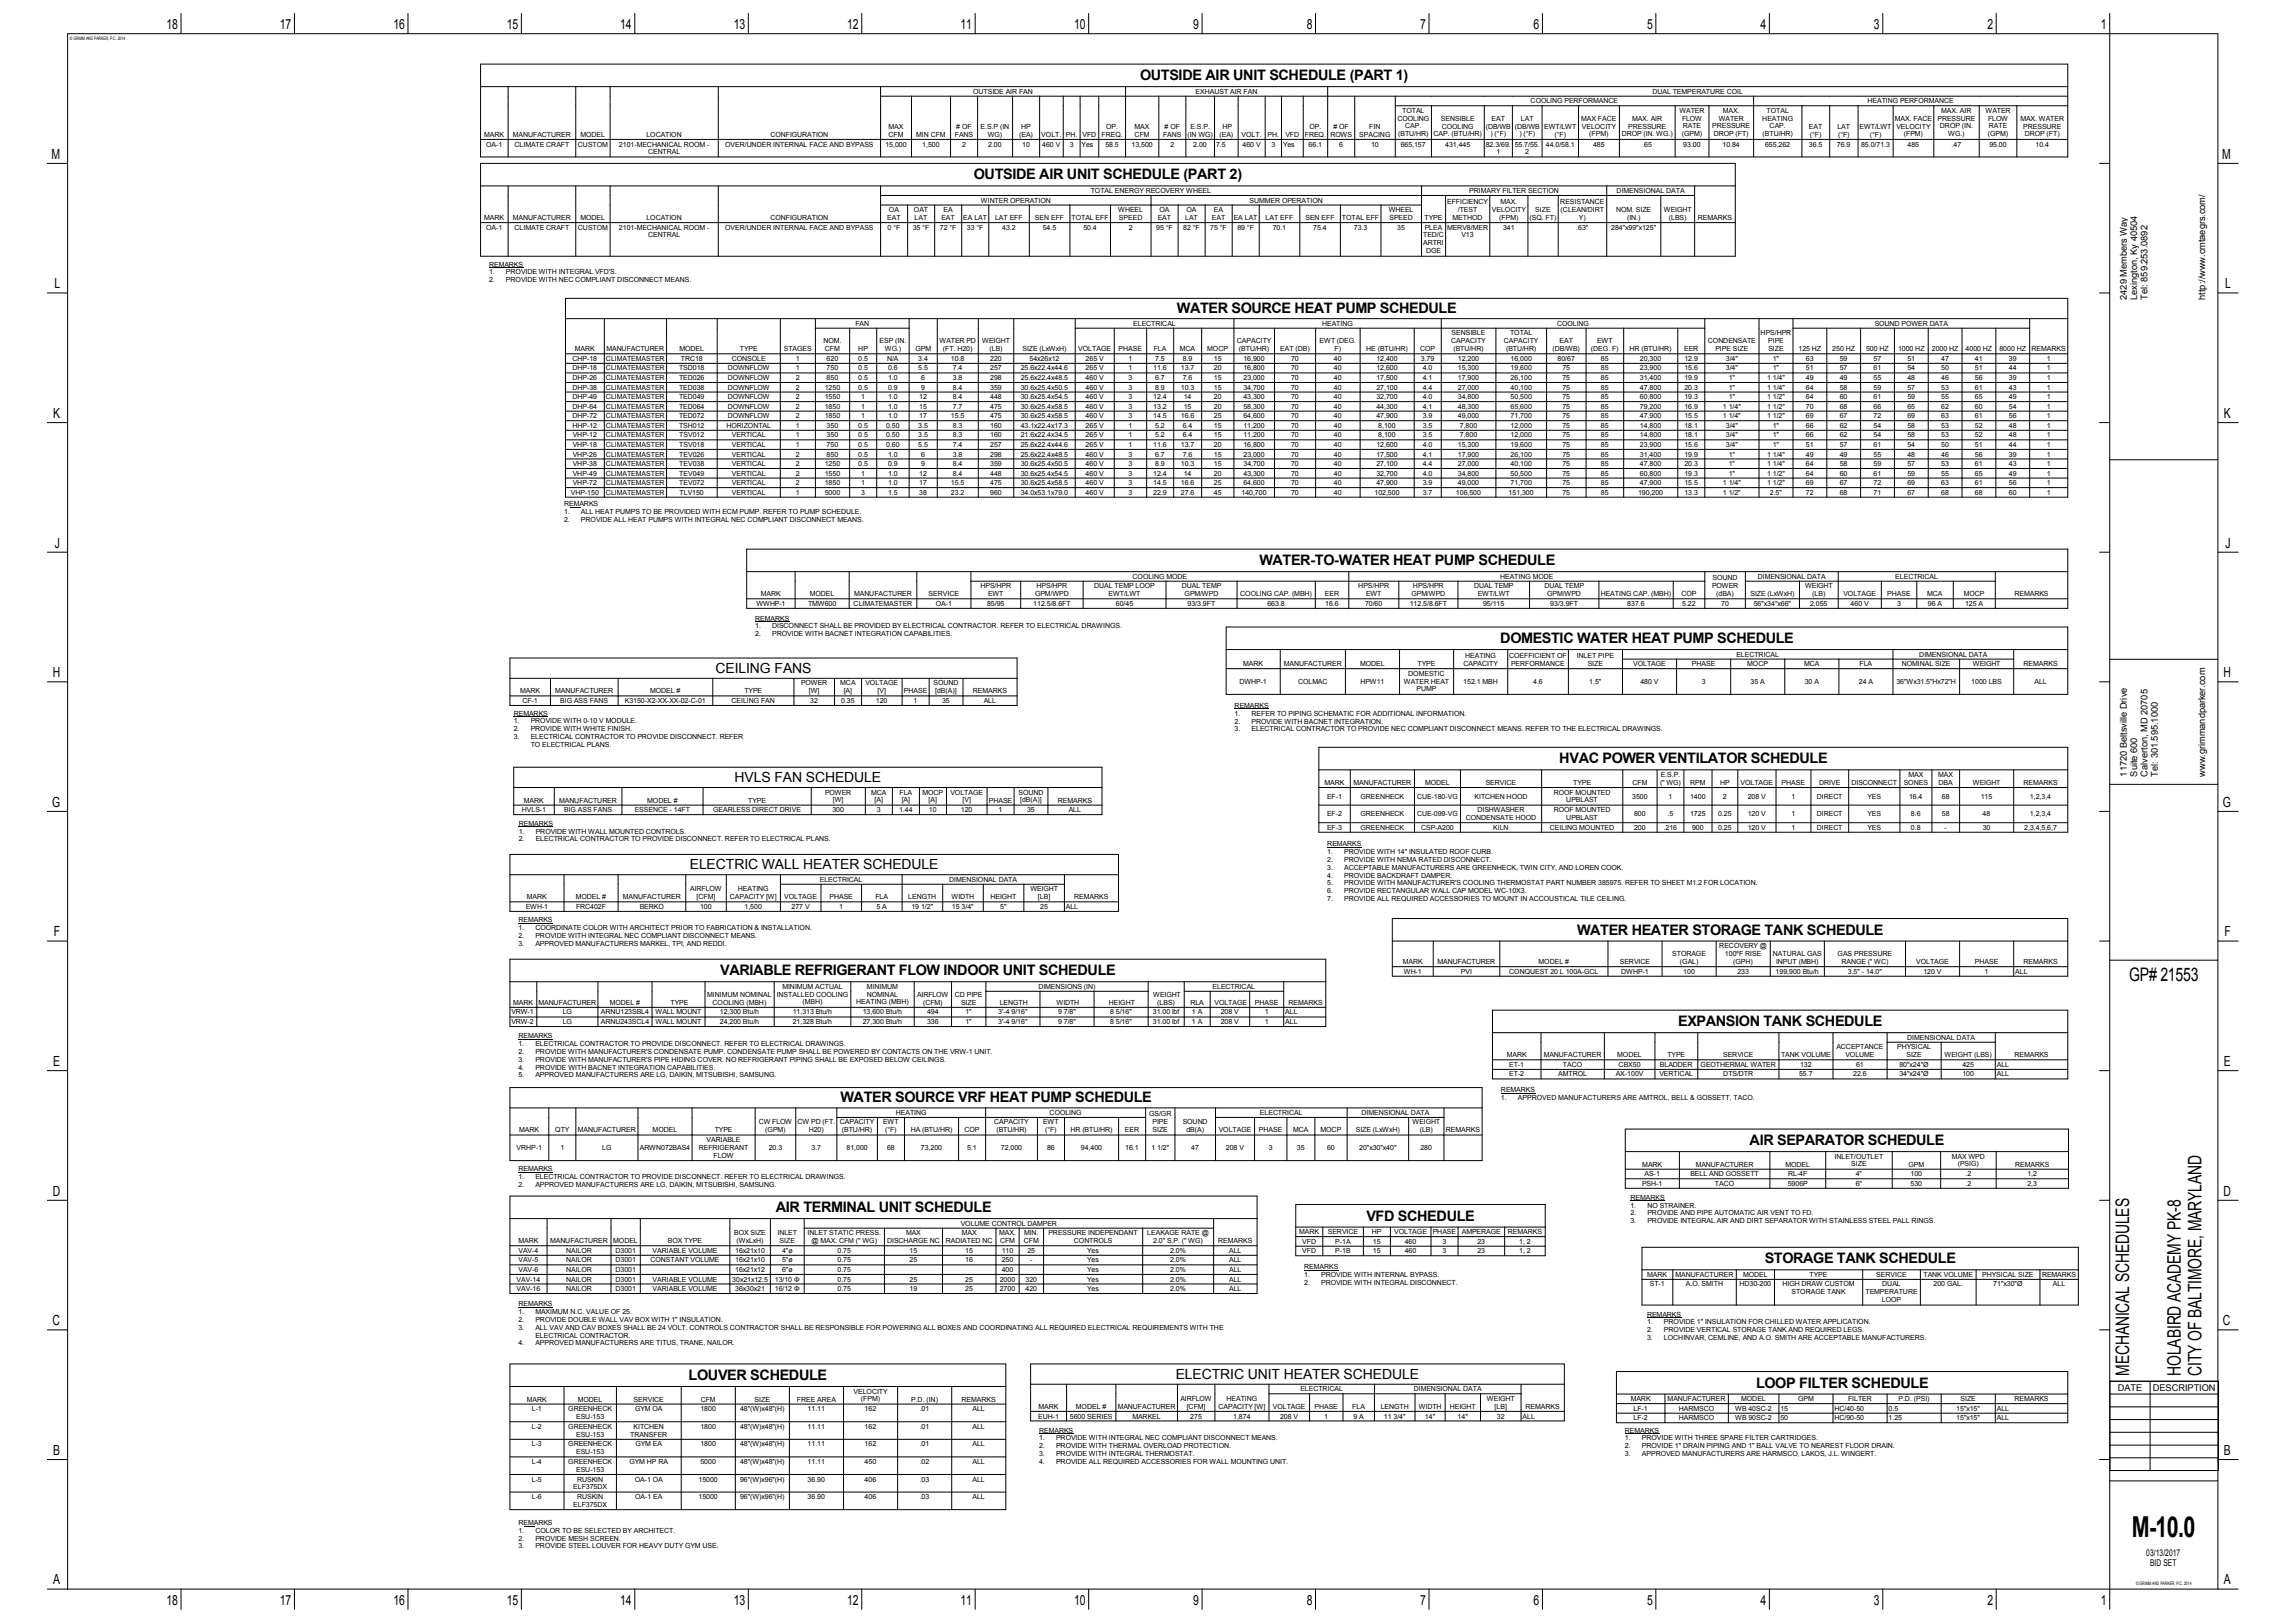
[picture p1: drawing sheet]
<svg xmlns="http://www.w3.org/2000/svg" width="1067mm" height="762mm" viewBox="0 0 1067 762" stroke-linecap="round" stroke-linejoin="round" font-family="sans-serif">
<defs><g id="words">
<text font-size="13.5" x="1001" y="722">M-10.0</text>
<g font-size="8.8">
<text x="1000" y="460">GP# 21553</text>
<text x="1000" y="646" transform="rotate(-90 1000 646)">MECHANICAL SCHEDULES</text>
<text x="1024" y="646" transform="rotate(-90 1024 646)">HOLABIRD ACADEMY PK-8</text>
<text x="1034" y="646" transform="rotate(-90 1034 646)">CITY OF BALTIMORE, MARYLAND</text>
</g>
<g font-size="6.8">
<text x="535" y="38">OUTSIDE AIR UNIT SCHEDULE (PART 1)</text>
<text x="457" y="84">OUTSIDE AIR UNIT SCHEDULE (PART 2)</text>
<text x="553" y="147">WATER SOURCE HEAT PUMP SCHEDULE</text>
<text x="591" y="265">WATER-TO-WATER HEAT PUMP SCHEDULE</text>
<text x="704" y="302">DOMESTIC WATER HEAT PUMP SCHEDULE</text>
<text x="732" y="358">HVAC POWER VENTILATOR SCHEDULE</text>
<text x="740" y="439">WATER HEATER STORAGE TANK SCHEDULE</text>
<text x="338" y="458">VARIABLE REFRIGERANT FLOW INDOOR UNIT SCHEDULE</text>
<text x="788" y="482">EXPANSION TANK SCHEDULE</text>
<text x="395" y="518">WATER SOURCE VRF HEAT PUMP SCHEDULE</text>
<text x="822" y="538">AIR SEPARATOR SCHEDULE</text>
<text x="364" y="569">AIR TERMINAL UNIT SCHEDULE</text>
<text x="642" y="573">VFD SCHEDULE</text>
<text x="829" y="593">STORAGE TANK SCHEDULE</text>
<text x="323" y="648">LOUVER SCHEDULE</text>
<text x="825" y="651">LOOP FILTER SCHEDULE</text>
</g>
<g font-size="6.6">
<text x="78" y="14">18</text>
<text x="131" y="14">17</text>
<text x="185" y="14">16</text>
<text x="238" y="14">15</text>
<text x="291" y="14">14</text>
<text x="345" y="14">13</text>
<text x="398" y="14">12</text>
<text x="451" y="14">11</text>
<text x="504" y="14">10</text>
<text x="560" y="14">9</text>
<text x="614" y="14">8</text>
<text x="667" y="14">7</text>
<text x="720" y="14">6</text>
<text x="773" y="14">5</text>
<text x="827" y="14">4</text>
<text x="880" y="14">3</text>
<text x="933" y="14">2</text>
<text x="986" y="14">1</text>
<text x="24" y="75">M</text>
<text x="1043" y="75">M</text>
<text x="26" y="135">L</text>
<text x="1045" y="135">L</text>
<text x="25" y="196">K</text>
<text x="1044" y="196">K</text>
<text x="26" y="257">J</text>
<text x="1045" y="257">J</text>
<text x="25" y="318">H</text>
<text x="336" y="316">CEILING FANS</text>
<text x="1044" y="318">H</text>
<text x="345" y="367">HVLS FAN SCHEDULE</text>
<text x="25" y="379">G</text>
<text x="1044" y="379">G</text>
<text x="324" y="408">ELECTRIC WALL HEATER SCHEDULE</text>
<text x="25" y="440">F</text>
<text x="1044" y="440">F</text>
<text x="25" y="501">E</text>
<text x="1044" y="501">E</text>
<text x="25" y="561">D</text>
<text x="1044" y="561">D</text>
<text x="25" y="622">C</text>
<text x="1044" y="622">C</text>
<text x="552" y="647">ELECTRIC UNIT HEATER SCHEDULE</text>
<text x="25" y="683">B</text>
<text x="1044" y="683">B</text>
<text x="25" y="744">A</text>
<text x="1044" y="744">A</text>
<text x="78" y="754">18</text>
<text x="131" y="754">17</text>
<text x="185" y="754">16</text>
<text x="238" y="754">15</text>
<text x="291" y="754">14</text>
<text x="345" y="754">13</text>
<text x="398" y="754">12</text>
<text x="451" y="754">11</text>
<text x="504" y="754">10</text>
<text x="560" y="754">9</text>
<text x="614" y="754">8</text>
<text x="667" y="754">7</text>
<text x="720" y="754">6</text>
<text x="773" y="754">5</text>
<text x="827" y="754">4</text>
<text x="880" y="754">3</text>
<text x="933" y="754">2</text>
<text x="986" y="754">1</text>
</g>
<g font-size="4.4">
<text x="999" y="141" transform="rotate(-90 999 141)">2429 Members Way</text>
<text x="1003" y="141" transform="rotate(-90 1003 141)">Lexington, Ky 40504</text>
<text x="1008" y="141" transform="rotate(-90 1008 141)">Tel: 859.253.0892</text>
<text x="1035" y="141" transform="rotate(-90 1035 141)">http://www.cmtaegrs.com/</text>
<text x="999" y="365" transform="rotate(-90 999 365)">11720 Beltsville Drive</text>
<text x="1003" y="365" transform="rotate(-90 1003 365)">Suite 600</text>
<text x="1008" y="365" transform="rotate(-90 1008 365)">Calverton, MD 20705</text>
<text x="1013" y="365" transform="rotate(-90 1013 365)">Tel: 301.595.1000</text>
<text x="1035" y="365" transform="rotate(-90 1035 365)">www.grimmandparker.com</text>
<text x="994" y="653">DATE</text>
<text x="1011" y="653">DESCRIPTION</text>
<text x="1008" y="731">03/13/2017</text>
<text x="1010" y="735">BID SET</text>
</g>
<g font-size="3.3">
<text x="457" y="44">OUTSIDE AIR FAN</text>
<text x="561" y="44">EXHAUST AIR FAN</text>
<text x="776" y="44">DUAL TEMPERATURE COIL</text>
<text x="658" y="53">TOTAL</text>
<text x="719" y="48">COOLING PERFORMANCE</text>
<text x="789" y="53">WATER</text>
<text x="809" y="53">MAX.</text>
<text x="830" y="53">TOTAL</text>
<text x="877" y="48">HEATING PERFORMANCE</text>
<text x="912" y="53">MAX. AIR</text>
<text x="932" y="53">WATER</text>
<text x="656" y="57">COOLING</text>
<text x="677" y="57">SENSIBLE</text>
<text x="700" y="57">EAT</text>
<text x="714" y="57">LAT</text>
<text x="742" y="57">MAX FACE</text>
<text x="766" y="57">MAX. AIR</text>
<text x="790" y="57">FLOW</text>
<text x="807" y="57">WATER</text>
<text x="827" y="57">HEATING</text>
<text x="890" y="57">MAX. FACE</text>
<text x="910" y="57">PRESSURE</text>
<text x="933" y="57">FLOW</text>
<text x="949" y="57">MAX. WATER</text>
<text x="227" y="64">MARK</text>
<text x="241" y="64">MANUFACTURER</text>
<text x="273" y="64">MODEL</text>
<text x="304" y="64">LOCATION</text>
<text x="362" y="64">CONFIGURATION</text>
<text x="417" y="61">MAX</text>
<text x="417" y="64">CFM</text>
<text x="430" y="64">MIN CFM</text>
<text x="448" y="64">FANS</text>
<text x="449" y="61"># OF</text>
<text x="460" y="61">E.S.P (IN</text>
<text x="464" y="64">WG)</text>
<text x="478" y="64">(EA)</text>
<text x="479" y="61">HP</text>
<text x="489" y="64">VOLT. PH.</text>
<text x="508" y="64">VFD</text>
<text x="517" y="64">FREQ.</text>
<text x="519" y="61">OP.</text>
<text x="533" y="61">MAX</text>
<text x="533" y="64">CFM</text>
<text x="546" y="64">FANS</text>
<text x="547" y="61"># OF</text>
<text x="558" y="64">(IN WG)</text>
<text x="559" y="61">E.S.P.</text>
<text x="573" y="64">(EA)</text>
<text x="574" y="61">HP</text>
<text x="583" y="64">VOLT.</text>
<text x="595" y="64">PH.</text>
<text x="604" y="64">VFD</text>
<text x="613" y="64">FREQ.</text>
<text x="615" y="61">OP.</text>
<text x="625" y="64">ROWS</text>
<text x="626" y="61"># OF</text>
<text x="638" y="64">SPACING</text>
<text x="643" y="61">FIN</text>
<text x="657" y="64">(BTU/HR)</text>
<text x="660" y="60">CAP.</text>
<text x="673" y="64">CAP. (BTU/HR)</text>
<text x="677" y="60">COOLING</text>
<text x="698" y="60">(DB/WB</text>
<text x="700" y="64">) (°F)</text>
<text x="711" y="60">(DB/WB</text>
<text x="713" y="64">) (°F)</text>
<text x="725" y="61">EWT/LWT</text>
<text x="730" y="64">(°F)</text>
<text x="743" y="60">VELOCITY</text>
<text x="746" y="64">(FPM)</text>
<text x="761" y="64">DROP (IN. WG.)</text>
<text x="764" y="60">PRESSURE</text>
<text x="790" y="64">(GPM)</text>
<text x="790" y="60">RATE</text>
<text x="804" y="60">PRESSURE</text>
<text x="805" y="64">DROP (FT)</text>
<text x="828" y="64">(BTU/HR)</text>
<text x="831" y="60">CAP.</text>
<text x="849" y="61">EAT</text>
<text x="850" y="64">(°F)</text>
<text x="863" y="61">LAT</text>
<text x="863" y="64">(°F)</text>
<text x="873" y="61">EWT/LWT</text>
<text x="878" y="64">(°F)</text>
<text x="890" y="60">VELOCITY</text>
<text x="894" y="64">(FPM)</text>
<text x="911" y="60">DROP (IN.</text>
<text x="915" y="64">WG.)</text>
<text x="933" y="64">(GPM)</text>
<text x="934" y="60">RATE</text>
<text x="950" y="60">PRESSURE</text>
<text x="951" y="64">DROP (FT)</text>
<text x="228" y="69">OA-1</text>
<text x="242" y="69">CLIMATE CRAFT</text>
<text x="271" y="69">CUSTOM</text>
<text x="291" y="69">2101-MECHANICAL ROOM -</text>
<text x="340" y="69">OVER/UNDER INTERNAL FACE AND BYPASS</text>
<text x="416" y="69">15,000</text>
<text x="433" y="69">1,500</text>
<text x="452" y="69">2</text>
<text x="464" y="69">2.00</text>
<text x="480" y="69">10</text>
<text x="489" y="69">460 V</text>
<text x="502" y="69">3</text>
<text x="508" y="69">Yes</text>
<text x="519" y="69">58.5</text>
<text x="531" y="69">13,500</text>
<text x="550" y="69">2</text>
<text x="560" y="69">2.00</text>
<text x="571" y="69">7.5</text>
<text x="583" y="69">460 V</text>
<text x="597" y="69">3</text>
<text x="602" y="69">Yes</text>
<text x="614" y="69">66.1</text>
<text x="629" y="69">6</text>
<text x="644" y="69">10</text>
<text x="658" y="69">665,157</text>
<text x="679" y="69">431,445</text>
<text x="698" y="69">82.3/69.</text>
<text x="711" y="69">55.7/55.</text>
<text x="726" y="69">44.0/58.1</text>
<text x="748" y="69">485</text>
<text x="771" y="69">.65</text>
<text x="790" y="69">93.00</text>
<text x="809" y="69">10.84</text>
<text x="829" y="69">655,262</text>
<text x="849" y="69">36.5</text>
<text x="863" y="69">76.9</text>
<text x="874" y="69">85.0/71.3</text>
<text x="896" y="69">485</text>
<text x="916" y="69">.47</text>
<text x="934" y="69">95.00</text>
<text x="956" y="69">10.4</text>
<text x="304" y="72">CENTRAL</text>
<text x="703" y="72">1</text>
<text x="716" y="72">2</text>
<text x="461" y="95">WINTER OPERATION</text>
<text x="512" y="91">TOTAL ENERGY RECOVERY WHEEL</text>
<text x="587" y="95">SUMMER OPERATION</text>
<text x="679" y="96">EFFICIENCY</text>
<text x="690" y="91">PRIMARY FILTER SECTION</text>
<text x="705" y="96">MAX.</text>
<text x="733" y="96">RESISTANCE</text>
<text x="759" y="91">DIMENSIONAL DATA</text>
<text x="417" y="100">OA</text>
<text x="429" y="100">OAT</text>
<text x="443" y="100">EA</text>
<text x="525" y="100">WHEEL</text>
<text x="544" y="100">OA</text>
<text x="557" y="100">OA</text>
<text x="570" y="100">EA</text>
<text x="652" y="100">WHEEL</text>
<text x="684" y="99">/TEST</text>
<text x="700" y="99">VELOCITY</text>
<text x="721" y="100">SIZE</text>
<text x="733" y="99">(CLEAN/DIRT</text>
<text x="759" y="100">NOM. SIZE</text>
<text x="781" y="100">WEIGHT</text>
<text x="227" y="103">MARK</text>
<text x="228" y="108">OA-1</text>
<text x="241" y="103">MANUFACTURER</text>
<text x="242" y="108">CLIMATE CRAFT</text>
<text x="271" y="108">CUSTOM</text>
<text x="273" y="103">MODEL</text>
<text x="291" y="108">2101-MECHANICAL ROOM -</text>
<text x="304" y="103">LOCATION</text>
<text x="340" y="108">OVER/UNDER INTERNAL FACE AND BYPASS</text>
<text x="362" y="103">CONFIGURATION</text>
<text x="417" y="103">EAT</text>
<text x="417" y="108">0 °F</text>
<text x="429" y="108">35 °F</text>
<text x="429" y="103">LAT</text>
<text x="441" y="108">72 °F</text>
<text x="442" y="103">EAT</text>
<text x="452" y="103">EA LAT</text>
<text x="454" y="108">33 °F</text>
<text x="467" y="103">LAT EFF</text>
<text x="471" y="108">43.2</text>
<text x="486" y="103">SEN EFF</text>
<text x="490" y="108">54.5</text>
<text x="503" y="103">TOTAL EFF</text>
<text x="509" y="108">50.4</text>
<text x="525" y="103">SPEED</text>
<text x="530" y="108">2</text>
<text x="543" y="108">95 °F</text>
<text x="544" y="103">EAT</text>
<text x="556" y="108">82 °F</text>
<text x="556" y="103">LAT</text>
<text x="568" y="108">75 °F</text>
<text x="569" y="103">EAT</text>
<text x="579" y="103">EA LAT</text>
<text x="581" y="108">89 °F</text>
<text x="594" y="103">LAT EFF</text>
<text x="598" y="108">70.1</text>
<text x="613" y="103">SEN EFF</text>
<text x="617" y="108">75.4</text>
<text x="630" y="103">TOTAL EFF</text>
<text x="636" y="108">73.3</text>
<text x="652" y="103">SPEED</text>
<text x="656" y="108">35</text>
<text x="669" y="103">TYPE</text>
<text x="669" y="108">PLEA</text>
<text x="679" y="108">MERV8/MER</text>
<text x="682" y="103">METHOD</text>
<text x="704" y="103">(FPM)</text>
<text x="706" y="108">341</text>
<text x="718" y="103">(SQ. FT)</text>
<text x="740" y="108">.63&quot;</text>
<text x="741" y="103">Y)</text>
<text x="756" y="108">284&quot;x99&quot;x125&quot;</text>
<text x="764" y="103">(IN.)</text>
<text x="784" y="103">(LBS)</text>
<text x="797" y="103">REMARKS</text>
<text x="304" y="112">CENTRAL</text>
<text x="668" y="112">TED/C</text>
<text x="686" y="112">V13</text>
<text x="668" y="115">ARTRI</text>
<text x="670" y="119">DGE</text>
<text x="230" y="125">REMARKS</text>
<text x="230" y="129">1.</text>
<text x="238" y="129">PROVIDE WITH INTEGRAL VFD'S.</text>
<text x="230" y="132">2.</text>
<text x="238" y="132">PROVIDE WITH NEC COMPLIANT DISCONNECT MEANS.</text>
<text x="402" y="153">FAN</text>
<text x="532" y="153">ELECTRICAL</text>
<text x="621" y="153">HEATING</text>
<text x="731" y="153">COOLING</text>
<text x="880" y="153">SOUND POWER DATA</text>
<text x="387" y="161">NOM.</text>
<text x="413" y="161">ESP (IN.</text>
<text x="441" y="161">WATER PD</text>
<text x="461" y="161">WEIGHT</text>
<text x="581" y="161">CAPACITY</text>
<text x="620" y="161">EWT (DEG.</text>
<text x="681" y="161">CAPACITY</text>
<text x="682" y="157">SENSIBLE</text>
<text x="706" y="161">CAPACITY</text>
<text x="709" y="157">TOTAL</text>
<text x="732" y="161">EAT</text>
<text x="750" y="161">EWT</text>
<text x="802" y="161">CONDENSATE</text>
<text x="827" y="157">HPS/HPR</text>
<text x="830" y="161">PIPE</text>
<text x="270" y="165">MARK</text>
<text x="285" y="165">MANUFACTURER</text>
<text x="319" y="165">MODEL</text>
<text x="347" y="165">TYPE</text>
<text x="368" y="165">STAGES</text>
<text x="387" y="165">CFM</text>
<text x="403" y="165">HP</text>
<text x="415" y="165">WG.)</text>
<text x="430" y="165">GPM</text>
<text x="443" y="165">(FT. H20)</text>
<text x="465" y="165">(LB)</text>
<text x="480" y="165">SIZE (LxWxH)</text>
<text x="506" y="165">VOLTAGE</text>
<text x="525" y="165">PHASE</text>
<text x="542" y="165">FLA</text>
<text x="554" y="165">MCA</text>
<text x="567" y="165">MOCP</text>
<text x="582" y="165">(BTU/HR)</text>
<text x="601" y="165">EAT (DB)</text>
<text x="627" y="165">F)</text>
<text x="642" y="165">HE (BTU/HR)</text>
<text x="667" y="165">COP</text>
<text x="682" y="165">(BTU/HR)</text>
<text x="707" y="165">(BTU/HR)</text>
<text x="729" y="165">(DB/WB)</text>
<text x="747" y="165">(DEG. F)</text>
<text x="765" y="165">HR (BTU/HR)</text>
<text x="791" y="165">EER</text>
<text x="805" y="165">PIPE SIZE</text>
<text x="830" y="165">SIZE</text>
<text x="844" y="165">125 HZ</text>
<text x="860" y="165">250 HZ</text>
<text x="876" y="165">500 HZ</text>
<text x="891" y="165">1000 HZ</text>
<text x="907" y="165">2000 HZ</text>
<text x="923" y="165">4000 HZ</text>
<text x="939" y="165">8000 HZ</text>
<text x="954" y="165">REMARKS</text>
<text x="269" y="169">CHP-18</text>
<text x="269" y="174">DHP-18</text>
<text x="285" y="169">CLIMATEMASTER</text>
<text x="285" y="174">CLIMATEMASTER</text>
<text x="319" y="174">TSD018</text>
<text x="320" y="169">TRC18</text>
<text x="342" y="174">DOWNFLOW</text>
<text x="344" y="169">CONSOLE</text>
<text x="374" y="169">1</text>
<text x="374" y="174">1</text>
<text x="388" y="169">620</text>
<text x="388" y="174">750</text>
<text x="403" y="169">0.5</text>
<text x="403" y="174">0.5</text>
<text x="417" y="169">N/A</text>
<text x="417" y="174">0.6</text>
<text x="431" y="169">3.4</text>
<text x="431" y="174">5.5</text>
<text x="447" y="169">10.8</text>
<text x="447" y="174">7.4</text>
<text x="465" y="169">220</text>
<text x="465" y="174">257</text>
<text x="479" y="174">25.6x22.4x44.6</text>
<text x="483" y="169">54x26x12</text>
<text x="510" y="174">265 V</text>
<text x="510" y="169">265 V</text>
<text x="530" y="174">1</text>
<text x="530" y="169">1</text>
<text x="542" y="174">11.6</text>
<text x="542" y="169">7.5</text>
<text x="554" y="174">13.7</text>
<text x="555" y="169">8.9</text>
<text x="570" y="174">20</text>
<text x="570" y="169">15</text>
<text x="584" y="174">16,800</text>
<text x="584" y="169">16,900</text>
<text x="606" y="174">70</text>
<text x="606" y="169">70</text>
<text x="626" y="174">40</text>
<text x="626" y="169">40</text>
<text x="646" y="174">12,600</text>
<text x="646" y="169">12,400</text>
<text x="667" y="169">3.79</text>
<text x="668" y="174">4.0</text>
<text x="685" y="174">15,300</text>
<text x="685" y="169">12,200</text>
<text x="709" y="169">16,000</text>
<text x="709" y="174">19,600</text>
<text x="731" y="169">80/67</text>
<text x="734" y="174">75</text>
<text x="752" y="174">85</text>
<text x="752" y="169">85</text>
<text x="770" y="174">23,900</text>
<text x="770" y="169">20,300</text>
<text x="791" y="174">15.6</text>
<text x="791" y="169">12.9</text>
<text x="810" y="174">3/4&quot;</text>
<text x="810" y="169">3/4&quot;</text>
<text x="832" y="174">1&quot;</text>
<text x="832" y="169">1&quot;</text>
<text x="848" y="174">51</text>
<text x="848" y="169">63</text>
<text x="864" y="174">57</text>
<text x="864" y="169">59</text>
<text x="880" y="174">61</text>
<text x="880" y="169">57</text>
<text x="896" y="174">54</text>
<text x="896" y="169">51</text>
<text x="911" y="174">50</text>
<text x="911" y="169">47</text>
<text x="927" y="174">51</text>
<text x="927" y="169">41</text>
<text x="943" y="174">44</text>
<text x="943" y="169">39</text>
<text x="961" y="174">1</text>
<text x="961" y="169">1</text>
<text x="269" y="178">DHP-26</text>
<text x="285" y="178">CLIMATEMASTER</text>
<text x="319" y="178">TED026</text>
<text x="342" y="178">DOWNFLOW</text>
<text x="374" y="178">2</text>
<text x="388" y="178">850</text>
<text x="403" y="178">0.5</text>
<text x="417" y="178">1.0</text>
<text x="433" y="178">6</text>
<text x="447" y="178">3.8</text>
<text x="465" y="178">298</text>
<text x="479" y="178">25.6x22.4x48.5</text>
<text x="510" y="178">460 V</text>
<text x="530" y="178">3</text>
<text x="542" y="178">6.7</text>
<text x="555" y="178">7.6</text>
<text x="570" y="178">15</text>
<text x="584" y="178">23,000</text>
<text x="606" y="178">70</text>
<text x="626" y="178">40</text>
<text x="646" y="178">17,500</text>
<text x="668" y="178">4.1</text>
<text x="685" y="178">17,900</text>
<text x="709" y="178">26,100</text>
<text x="734" y="178">75</text>
<text x="752" y="178">85</text>
<text x="770" y="178">31,400</text>
<text x="791" y="178">19.9</text>
<text x="812" y="178">1&quot;</text>
<text x="830" y="178">1 1/4&quot;</text>
<text x="848" y="178">49</text>
<text x="864" y="178">49</text>
<text x="880" y="178">55</text>
<text x="896" y="178">48</text>
<text x="911" y="178">46</text>
<text x="927" y="178">56</text>
<text x="943" y="178">39</text>
<text x="961" y="178">1</text>
<text x="269" y="183">DHP-38</text>
<text x="285" y="183">CLIMATEMASTER</text>
<text x="319" y="183">TED038</text>
<text x="342" y="183">DOWNFLOW</text>
<text x="374" y="183">2</text>
<text x="387" y="183">1250</text>
<text x="403" y="183">0.5</text>
<text x="417" y="183">0.9</text>
<text x="433" y="183">9</text>
<text x="447" y="183">8.4</text>
<text x="465" y="183">359</text>
<text x="479" y="183">30.6x25.4x50.5</text>
<text x="510" y="183">460 V</text>
<text x="530" y="183">3</text>
<text x="542" y="183">8.9</text>
<text x="554" y="183">10.3</text>
<text x="570" y="183">15</text>
<text x="584" y="183">34,700</text>
<text x="606" y="183">70</text>
<text x="626" y="183">40</text>
<text x="646" y="183">27,100</text>
<text x="668" y="183">4.4</text>
<text x="685" y="183">27,000</text>
<text x="709" y="183">40,100</text>
<text x="734" y="183">75</text>
<text x="752" y="183">85</text>
<text x="770" y="183">47,800</text>
<text x="791" y="183">20.3</text>
<text x="812" y="183">1&quot;</text>
<text x="830" y="183">1 1/4&quot;</text>
<text x="848" y="183">64</text>
<text x="864" y="183">58</text>
<text x="880" y="183">59</text>
<text x="896" y="183">57</text>
<text x="911" y="183">53</text>
<text x="927" y="183">61</text>
<text x="943" y="183">43</text>
<text x="961" y="183">1</text>
<text x="269" y="192">DHP-64</text>
<text x="269" y="187">DHP-49</text>
<text x="285" y="192">CLIMATEMASTER</text>
<text x="285" y="187">CLIMATEMASTER</text>
<text x="319" y="187">TED049</text>
<text x="319" y="192">TED064</text>
<text x="342" y="192">DOWNFLOW</text>
<text x="342" y="187">DOWNFLOW</text>
<text x="374" y="192">2</text>
<text x="374" y="187">2</text>
<text x="387" y="187">1550</text>
<text x="387" y="192">1850</text>
<text x="404" y="192">1</text>
<text x="404" y="187">1</text>
<text x="417" y="187">1.0</text>
<text x="417" y="192">1.0</text>
<text x="432" y="192">15</text>
<text x="432" y="187">12</text>
<text x="447" y="192">7.7</text>
<text x="447" y="187">8.4</text>
<text x="465" y="187">448</text>
<text x="465" y="192">475</text>
<text x="479" y="187">30.6x25.4x54.5</text>
<text x="479" y="192">30.6x25.4x58.5</text>
<text x="510" y="192">460 V</text>
<text x="510" y="187">460 V</text>
<text x="530" y="192">3</text>
<text x="530" y="187">3</text>
<text x="542" y="192">13.2</text>
<text x="542" y="187">12.4</text>
<text x="556" y="192">15</text>
<text x="556" y="187">14</text>
<text x="570" y="192">20</text>
<text x="570" y="187">20</text>
<text x="584" y="192">58,300</text>
<text x="584" y="187">43,300</text>
<text x="606" y="192">70</text>
<text x="606" y="187">70</text>
<text x="626" y="192">40</text>
<text x="626" y="187">40</text>
<text x="646" y="192">44,300</text>
<text x="646" y="187">32,700</text>
<text x="668" y="192">4.1</text>
<text x="668" y="187">4.0</text>
<text x="685" y="187">34,800</text>
<text x="685" y="192">48,300</text>
<text x="709" y="192">65,600</text>
<text x="709" y="187">50,500</text>
<text x="734" y="187">75</text>
<text x="734" y="192">75</text>
<text x="752" y="192">85</text>
<text x="752" y="187">85</text>
<text x="770" y="192">79,200</text>
<text x="770" y="187">60,800</text>
<text x="791" y="187">19.3</text>
<text x="791" y="192">16.9</text>
<text x="809" y="192">1 1/4&quot;</text>
<text x="812" y="187">1&quot;</text>
<text x="830" y="187">1 1/2&quot;</text>
<text x="830" y="192">1 1/2&quot;</text>
<text x="848" y="187">64</text>
<text x="848" y="192">70</text>
<text x="864" y="187">60</text>
<text x="864" y="192">68</text>
<text x="880" y="187">61</text>
<text x="880" y="192">66</text>
<text x="896" y="187">59</text>
<text x="896" y="192">65</text>
<text x="911" y="187">55</text>
<text x="911" y="192">62</text>
<text x="927" y="187">65</text>
<text x="927" y="192">60</text>
<text x="943" y="187">49</text>
<text x="943" y="192">54</text>
<text x="961" y="187">1</text>
<text x="961" y="192">1</text>
<text x="269" y="196">DHP-72</text>
<text x="285" y="196">CLIMATEMASTER</text>
<text x="319" y="196">TED072</text>
<text x="342" y="196">DOWNFLOW</text>
<text x="374" y="196">2</text>
<text x="387" y="196">1850</text>
<text x="404" y="196">1</text>
<text x="417" y="196">1.0</text>
<text x="432" y="196">17</text>
<text x="447" y="196">15.5</text>
<text x="465" y="196">475</text>
<text x="479" y="196">30.6x25.4x58.5</text>
<text x="510" y="196">460 V</text>
<text x="530" y="196">3</text>
<text x="542" y="196">14.5</text>
<text x="554" y="196">16.6</text>
<text x="570" y="196">25</text>
<text x="584" y="196">64,600</text>
<text x="606" y="196">70</text>
<text x="626" y="196">40</text>
<text x="646" y="196">47,900</text>
<text x="668" y="196">3.9</text>
<text x="685" y="196">49,000</text>
<text x="709" y="196">71,700</text>
<text x="734" y="196">75</text>
<text x="752" y="196">85</text>
<text x="770" y="196">47,900</text>
<text x="791" y="196">15.5</text>
<text x="809" y="196">1 1/4&quot;</text>
<text x="830" y="196">1 1/2&quot;</text>
<text x="848" y="196">69</text>
<text x="864" y="196">67</text>
<text x="880" y="196">72</text>
<text x="896" y="196">69</text>
<text x="911" y="196">63</text>
<text x="927" y="196">61</text>
<text x="943" y="196">56</text>
<text x="961" y="196">1</text>
<text x="269" y="201">HHP-12</text>
<text x="285" y="201">CLIMATEMASTER</text>
<text x="319" y="201">TSH012</text>
<text x="341" y="201">HORIZONTAL</text>
<text x="374" y="201">1</text>
<text x="388" y="201">350</text>
<text x="403" y="201">0.5</text>
<text x="416" y="201">0.50</text>
<text x="431" y="201">3.5</text>
<text x="447" y="201">8.3</text>
<text x="465" y="201">160</text>
<text x="479" y="201">43.1x22.4x17.3</text>
<text x="510" y="201">265 V</text>
<text x="530" y="201">1</text>
<text x="542" y="201">5.2</text>
<text x="555" y="201">6.4</text>
<text x="570" y="201">15</text>
<text x="584" y="201">11,200</text>
<text x="606" y="201">70</text>
<text x="626" y="201">40</text>
<text x="647" y="201">8,100</text>
<text x="668" y="201">3.5</text>
<text x="685" y="201">7,800</text>
<text x="709" y="201">12,000</text>
<text x="734" y="201">75</text>
<text x="752" y="201">85</text>
<text x="770" y="201">14,800</text>
<text x="791" y="201">18.1</text>
<text x="810" y="201">3/4&quot;</text>
<text x="832" y="201">1&quot;</text>
<text x="848" y="201">66</text>
<text x="864" y="201">62</text>
<text x="880" y="201">54</text>
<text x="896" y="201">58</text>
<text x="911" y="201">53</text>
<text x="927" y="201">52</text>
<text x="943" y="201">48</text>
<text x="961" y="201">1</text>
<text x="269" y="205">VHP-12</text>
<text x="269" y="210">VHP-18</text>
<text x="285" y="205">CLIMATEMASTER</text>
<text x="285" y="210">CLIMATEMASTER</text>
<text x="319" y="205">TSV012</text>
<text x="319" y="210">TSV018</text>
<text x="344" y="205">VERTICAL</text>
<text x="344" y="210">VERTICAL</text>
<text x="374" y="205">1</text>
<text x="374" y="210">1</text>
<text x="388" y="205">350</text>
<text x="388" y="210">750</text>
<text x="403" y="205">0.5</text>
<text x="403" y="210">0.5</text>
<text x="416" y="205">0.50</text>
<text x="416" y="210">0.60</text>
<text x="431" y="205">3.5</text>
<text x="431" y="210">5.5</text>
<text x="447" y="205">8.3</text>
<text x="447" y="210">7.4</text>
<text x="465" y="205">160</text>
<text x="465" y="210">257</text>
<text x="479" y="205">21.6x22.4x34.5</text>
<text x="479" y="210">25.6x22.4x44.6</text>
<text x="510" y="205">265 V</text>
<text x="510" y="210">265 V</text>
<text x="530" y="205">1</text>
<text x="530" y="210">1</text>
<text x="542" y="210">11.6</text>
<text x="542" y="205">5.2</text>
<text x="554" y="210">13.7</text>
<text x="555" y="205">6.4</text>
<text x="570" y="210">20</text>
<text x="570" y="205">15</text>
<text x="584" y="210">16,800</text>
<text x="584" y="205">11,200</text>
<text x="606" y="210">70</text>
<text x="606" y="205">70</text>
<text x="626" y="210">40</text>
<text x="626" y="205">40</text>
<text x="646" y="210">12,600</text>
<text x="647" y="205">8,100</text>
<text x="668" y="210">4.0</text>
<text x="668" y="205">3.5</text>
<text x="685" y="210">15,300</text>
<text x="685" y="205">7,800</text>
<text x="709" y="210">19,600</text>
<text x="709" y="205">12,000</text>
<text x="734" y="210">75</text>
<text x="734" y="205">75</text>
<text x="752" y="210">85</text>
<text x="752" y="205">85</text>
<text x="770" y="210">23,900</text>
<text x="770" y="205">14,800</text>
<text x="791" y="210">15.6</text>
<text x="791" y="205">18.1</text>
<text x="810" y="210">3/4&quot;</text>
<text x="810" y="205">3/4&quot;</text>
<text x="832" y="210">1&quot;</text>
<text x="832" y="205">1&quot;</text>
<text x="848" y="210">51</text>
<text x="848" y="205">66</text>
<text x="864" y="210">57</text>
<text x="864" y="205">62</text>
<text x="880" y="210">61</text>
<text x="880" y="205">54</text>
<text x="896" y="210">54</text>
<text x="896" y="205">58</text>
<text x="911" y="210">50</text>
<text x="911" y="205">53</text>
<text x="927" y="210">51</text>
<text x="927" y="205">52</text>
<text x="943" y="210">44</text>
<text x="943" y="205">48</text>
<text x="961" y="210">1</text>
<text x="961" y="205">1</text>
<text x="269" y="214">VHP-26</text>
<text x="285" y="214">CLIMATEMASTER</text>
<text x="319" y="214">TEV026</text>
<text x="344" y="214">VERTICAL</text>
<text x="374" y="214">2</text>
<text x="388" y="214">850</text>
<text x="403" y="214">0.5</text>
<text x="417" y="214">1.0</text>
<text x="433" y="214">6</text>
<text x="447" y="214">3.8</text>
<text x="465" y="214">298</text>
<text x="479" y="214">25.6x22.4x48.5</text>
<text x="510" y="214">460 V</text>
<text x="530" y="214">3</text>
<text x="542" y="214">6.7</text>
<text x="555" y="214">7.6</text>
<text x="570" y="214">15</text>
<text x="584" y="214">23,000</text>
<text x="606" y="214">70</text>
<text x="626" y="214">40</text>
<text x="646" y="214">17,500</text>
<text x="668" y="214">4.1</text>
<text x="685" y="214">17,900</text>
<text x="709" y="214">26,100</text>
<text x="734" y="214">75</text>
<text x="752" y="214">85</text>
<text x="770" y="214">31,400</text>
<text x="791" y="214">19.9</text>
<text x="812" y="214">1&quot;</text>
<text x="830" y="214">1 1/4&quot;</text>
<text x="848" y="214">49</text>
<text x="864" y="214">49</text>
<text x="880" y="214">55</text>
<text x="896" y="214">48</text>
<text x="911" y="214">46</text>
<text x="927" y="214">56</text>
<text x="943" y="214">39</text>
<text x="961" y="214">1</text>
<text x="269" y="219">VHP-38</text>
<text x="285" y="219">CLIMATEMASTER</text>
<text x="319" y="219">TEV038</text>
<text x="344" y="219">VERTICAL</text>
<text x="374" y="219">2</text>
<text x="387" y="219">1250</text>
<text x="403" y="219">0.5</text>
<text x="417" y="219">0.9</text>
<text x="433" y="219">9</text>
<text x="447" y="219">8.4</text>
<text x="465" y="219">359</text>
<text x="479" y="219">30.6x25.4x50.5</text>
<text x="510" y="219">460 V</text>
<text x="530" y="219">3</text>
<text x="542" y="219">8.9</text>
<text x="554" y="219">10.3</text>
<text x="570" y="219">15</text>
<text x="584" y="219">34,700</text>
<text x="606" y="219">70</text>
<text x="626" y="219">40</text>
<text x="646" y="219">27,100</text>
<text x="668" y="219">4.4</text>
<text x="685" y="219">27,000</text>
<text x="709" y="219">40,100</text>
<text x="734" y="219">75</text>
<text x="752" y="219">85</text>
<text x="770" y="219">47,800</text>
<text x="791" y="219">20.3</text>
<text x="812" y="219">1&quot;</text>
<text x="830" y="219">1 1/4&quot;</text>
<text x="848" y="219">64</text>
<text x="864" y="219">58</text>
<text x="880" y="219">59</text>
<text x="896" y="219">57</text>
<text x="911" y="219">53</text>
<text x="927" y="219">61</text>
<text x="943" y="219">43</text>
<text x="961" y="219">1</text>
<text x="269" y="223">VHP-49</text>
<text x="269" y="228">VHP-72</text>
<text x="285" y="223">CLIMATEMASTER</text>
<text x="285" y="228">CLIMATEMASTER</text>
<text x="319" y="223">TEV049</text>
<text x="319" y="228">TEV072</text>
<text x="344" y="223">VERTICAL</text>
<text x="344" y="228">VERTICAL</text>
<text x="374" y="223">2</text>
<text x="374" y="228">2</text>
<text x="387" y="223">1550</text>
<text x="387" y="228">1850</text>
<text x="404" y="223">1</text>
<text x="404" y="228">1</text>
<text x="417" y="223">1.0</text>
<text x="417" y="228">1.0</text>
<text x="432" y="223">12</text>
<text x="432" y="228">17</text>
<text x="447" y="228">15.5</text>
<text x="447" y="223">8.4</text>
<text x="465" y="228">475</text>
<text x="465" y="223">448</text>
<text x="479" y="223">30.6x25.4x54.5</text>
<text x="479" y="228">30.6x25.4x58.5</text>
<text x="510" y="228">460 V</text>
<text x="510" y="223">460 V</text>
<text x="530" y="228">3</text>
<text x="530" y="223">3</text>
<text x="542" y="228">14.5</text>
<text x="542" y="223">12.4</text>
<text x="554" y="228">16.6</text>
<text x="556" y="223">14</text>
<text x="570" y="228">25</text>
<text x="570" y="223">20</text>
<text x="584" y="228">64,600</text>
<text x="584" y="223">43,300</text>
<text x="606" y="228">70</text>
<text x="606" y="223">70</text>
<text x="626" y="228">40</text>
<text x="626" y="223">40</text>
<text x="646" y="228">47,900</text>
<text x="646" y="223">32,700</text>
<text x="668" y="228">3.9</text>
<text x="668" y="223">4.0</text>
<text x="685" y="228">49,000</text>
<text x="685" y="223">34,800</text>
<text x="709" y="228">71,700</text>
<text x="709" y="223">50,500</text>
<text x="734" y="228">75</text>
<text x="734" y="223">75</text>
<text x="752" y="228">85</text>
<text x="752" y="223">85</text>
<text x="770" y="228">47,900</text>
<text x="770" y="223">60,800</text>
<text x="791" y="228">15.5</text>
<text x="791" y="223">19.3</text>
<text x="809" y="228">1 1/4&quot;</text>
<text x="812" y="223">1&quot;</text>
<text x="830" y="228">1 1/2&quot;</text>
<text x="830" y="223">1 1/2&quot;</text>
<text x="848" y="228">69</text>
<text x="848" y="223">64</text>
<text x="864" y="228">67</text>
<text x="864" y="223">60</text>
<text x="880" y="228">72</text>
<text x="880" y="223">61</text>
<text x="896" y="228">69</text>
<text x="896" y="223">59</text>
<text x="911" y="228">63</text>
<text x="911" y="223">55</text>
<text x="927" y="228">61</text>
<text x="927" y="223">65</text>
<text x="943" y="228">56</text>
<text x="943" y="223">49</text>
<text x="961" y="228">1</text>
<text x="961" y="223">1</text>
<text x="268" y="232">VHP-150</text>
<text x="285" y="232">CLIMATEMASTER</text>
<text x="319" y="232">TLV150</text>
<text x="344" y="232">VERTICAL</text>
<text x="374" y="232">1</text>
<text x="387" y="232">5000</text>
<text x="404" y="232">3</text>
<text x="417" y="232">1.5</text>
<text x="432" y="232">38</text>
<text x="447" y="232">23.2</text>
<text x="465" y="232">960</text>
<text x="479" y="232">34.0x53.1x79.0</text>
<text x="510" y="232">460 V</text>
<text x="530" y="232">3</text>
<text x="542" y="232">22.9</text>
<text x="554" y="232">27.6</text>
<text x="570" y="232">45</text>
<text x="583" y="232">140,700</text>
<text x="606" y="232">70</text>
<text x="626" y="232">40</text>
<text x="645" y="232">102,500</text>
<text x="668" y="232">3.7</text>
<text x="684" y="232">106,500</text>
<text x="708" y="232">151,300</text>
<text x="734" y="232">75</text>
<text x="752" y="232">85</text>
<text x="769" y="232">190,200</text>
<text x="791" y="232">13.3</text>
<text x="809" y="232">1 1/2&quot;</text>
<text x="831" y="232">2.5&quot;</text>
<text x="848" y="232">72</text>
<text x="864" y="232">68</text>
<text x="880" y="232">71</text>
<text x="896" y="232">67</text>
<text x="911" y="232">68</text>
<text x="927" y="232">68</text>
<text x="943" y="232">60</text>
<text x="961" y="232">1</text>
<text x="265" y="238">REMARKS</text>
<text x="265" y="241">1.</text>
<text x="265" y="245">2.</text>
<text x="273" y="241">ALL HEAT PUMPS TO BE PROVIDED WITH ECM PUMP. REFER TO PUMP SCHEDULE.</text>
<text x="273" y="245">PROVIDE ALL HEAT PUMPS WITH INTEGRAL NEC COMPLIANT DISCONNECT MEANS.</text>
<text x="532" y="272">COOLING MODE</text>
<text x="704" y="272">HEATING MODE</text>
<text x="804" y="272">SOUND</text>
<text x="825" y="272">DIMENSIONAL DATA</text>
<text x="890" y="272">ELECTRICAL</text>
<text x="357" y="280">MARK</text>
<text x="380" y="280">MODEL</text>
<text x="401" y="280">MANUFACTURER</text>
<text x="436" y="280">SERVICE</text>
<text x="460" y="276">HPS/HPR</text>
<text x="464" y="280">EWT</text>
<text x="486" y="280">GPM/WPD</text>
<text x="487" y="276">HPS/HPR</text>
<text x="514" y="276">DUAL TEMP LOOP</text>
<text x="521" y="280">EWT/LWT</text>
<text x="555" y="276">DUAL TEMP</text>
<text x="556" y="280">GPM/WPD</text>
<text x="582" y="280">COOLING CAP. (MBH)</text>
<text x="622" y="280">EER</text>
<text x="638" y="276">HPS/HPR</text>
<text x="641" y="280">EWT</text>
<text x="663" y="280">GPM/WPD</text>
<text x="663" y="276">HPS/HPR</text>
<text x="692" y="276">DUAL TEMP</text>
<text x="694" y="280">EWT/LWT</text>
<text x="725" y="276">DUAL TEMP</text>
<text x="726" y="280">GPM/WPD</text>
<text x="752" y="280">HEATING CAP. (MBH)</text>
<text x="790" y="280">COP</text>
<text x="804" y="276">POWER</text>
<text x="806" y="280">(dBA)</text>
<text x="822" y="280">SIZE (LxWxH)</text>
<text x="848" y="276">WEIGHT</text>
<text x="851" y="280">(LB)</text>
<text x="866" y="280">VOLTAGE</text>
<text x="886" y="280">PHASE</text>
<text x="905" y="280">MCA</text>
<text x="922" y="280">MOCP</text>
<text x="946" y="280">REMARKS</text>
<text x="355" y="284">WWHP-1</text>
<text x="379" y="284">TMW600</text>
<text x="401" y="284">CLIMATEMASTER</text>
<text x="439" y="284">OA-1</text>
<text x="463" y="284">85/95</text>
<text x="485" y="284">112.5/8.6FT</text>
<text x="524" y="284">60/45</text>
<text x="558" y="284">93/3.9FT</text>
<text x="595" y="284">663.8</text>
<text x="622" y="284">16.6</text>
<text x="641" y="284">70/60</text>
<text x="662" y="284">112.5/8.6FT</text>
<text x="696" y="284">95/115</text>
<text x="728" y="284">93/3.9FT</text>
<text x="764" y="284">837.6</text>
<text x="790" y="284">5.22</text>
<text x="808" y="284">70</text>
<text x="823" y="284">56&quot;x34&quot;x66&quot;</text>
<text x="850" y="284">2,055</text>
<text x="869" y="284">460 V</text>
<text x="891" y="284">3</text>
<text x="905" y="284">96 A</text>
<text x="923" y="284">125 A</text>
<text x="355" y="291">REMARKS</text>
<text x="355" y="295">1.</text>
<text x="355" y="299">2.</text>
<text x="363" y="295">DISCONNECT SHALL BE PROVIDED BY ELECTRICAL CONTRACTOR. REFER TO ELECTRICAL DRAWINGS.</text>
<text x="363" y="299">PROVIDE WITH BACNET INTEGRATION CAPABILITIES.</text>
<text x="688" y="309">HEATING</text>
<text x="709" y="309">COEFFICIENT OF</text>
<text x="740" y="309">INLET PIPE</text>
<text x="815" y="308">ELECTRICAL</text>
<text x="901" y="308">DIMENSIONAL DATA</text>
<text x="584" y="313">MARK</text>
<text x="603" y="313">MANUFACTURER</text>
<text x="639" y="313">MODEL</text>
<text x="661" y="317">DOMESTIC</text>
<text x="666" y="313">TYPE</text>
<text x="687" y="313">CAPACITY</text>
<text x="710" y="313">PERFORMANCE</text>
<text x="745" y="313">SIZE</text>
<text x="767" y="313">VOLTAGE</text>
<text x="794" y="313">PHASE</text>
<text x="820" y="313">MOCP</text>
<text x="847" y="313">MCA</text>
<text x="873" y="313">FLA</text>
<text x="893" y="313">NOMINAL SIZE</text>
<text x="926" y="313">WEIGHT</text>
<text x="950" y="313">REMARKS</text>
<text x="376" y="322">POWER</text>
<text x="395" y="322">MCA</text>
<text x="406" y="322">VOLTAGE</text>
<text x="438" y="322">SOUND</text>
<text x="582" y="321">DWHP-1</text>
<text x="609" y="321">COLMAC</text>
<text x="639" y="321">HPW11</text>
<text x="659" y="321">WATER HEAT</text>
<text x="687" y="321">152.1 MBH</text>
<text x="720" y="321">4.6</text>
<text x="746" y="321">1.5&quot;</text>
<text x="770" y="321">480 V</text>
<text x="799" y="321">3</text>
<text x="822" y="321">35 A</text>
<text x="847" y="321">30 A</text>
<text x="873" y="321">24 A</text>
<text x="890" y="321">36&quot;Wx31.5&quot;Hx72&quot;H</text>
<text x="926" y="321">1000 LBS</text>
<text x="955" y="321">ALL</text>
<text x="244" y="326">MARK</text>
<text x="261" y="326">MANUFACTURER</text>
<text x="305" y="326">MODEL #</text>
<text x="350" y="326">TYPE</text>
<text x="380" y="325">[W]</text>
<text x="396" y="325">[A]</text>
<text x="412" y="325">[V]</text>
<text x="424" y="326">PHASE</text>
<text x="439" y="325">[dB(A)]</text>
<text x="457" y="326">REMARKS</text>
<text x="665" y="325">PUMP</text>
<text x="245" y="330">CF-1</text>
<text x="263" y="330">BIG ASS FANS</text>
<text x="293" y="330">K3150-X2-XX-XX-02-C-01</text>
<text x="343" y="330">CEILING FAN</text>
<text x="380" y="330">32</text>
<text x="395" y="330">0.35</text>
<text x="411" y="330">120</text>
<text x="429" y="330">1</text>
<text x="442" y="330">35</text>
<text x="462" y="330">ALL</text>
<text x="580" y="332">REMARKS</text>
<text x="241" y="336">REMARKS</text>
<text x="241" y="340">1.</text>
<text x="249" y="340">PROVIDE WITH 0-10 V MODULE.</text>
<text x="580" y="336">1.</text>
<text x="580" y="340">2.</text>
<text x="588" y="336">REFER TO PIPING SCHEMATIC FOR ADDITIONAL INFORMATION.</text>
<text x="588" y="340">PROVIDE WITH BACNET INTEGRATION.</text>
<text x="241" y="343">2.</text>
<text x="241" y="347">3.</text>
<text x="249" y="343">PROVIDE WITH WHITE FINISH.</text>
<text x="249" y="347">ELECTRICAL CONTRACTOR TO PROVIDE DISCONNECT. REFER</text>
<text x="580" y="343">3.</text>
<text x="588" y="343">ELECTRICAL CONTRACTOR TO PROVIDE NEC COMPLIANT DISCONNECT MEANS. REFER TO THE ELECTRICAL DRAWINGS.</text>
<text x="249" y="351">TO ELECTRICAL PLANS.</text>
<text x="780" y="365">E.S.P.</text>
<text x="896" y="365">MAX</text>
<text x="910" y="365">MAX</text>
<text x="622" y="369">MARK</text>
<text x="636" y="369">MANUFACTURER</text>
<text x="669" y="369">MODEL</text>
<text x="698" y="369">SERVICE</text>
<text x="739" y="369">TYPE</text>
<text x="766" y="369">CFM</text>
<text x="779" y="368">(&quot; WG)</text>
<text x="794" y="369">RPM</text>
<text x="808" y="369">HP</text>
<text x="817" y="369">VOLTAGE</text>
<text x="837" y="369">PHASE</text>
<text x="854" y="369">DRIVE</text>
<text x="869" y="369">DISCONNECT</text>
<text x="894" y="368">SONES</text>
<text x="910" y="368">DBA</text>
<text x="926" y="369">WEIGHT</text>
<text x="950" y="369">REMARKS</text>
<text x="246" y="377">MARK</text>
<text x="263" y="377">MANUFACTURER</text>
<text x="304" y="377">MODEL #</text>
<text x="351" y="377">TYPE</text>
<text x="387" y="373">POWER</text>
<text x="391" y="377">[W]</text>
<text x="409" y="373">MCA</text>
<text x="411" y="377">[A]</text>
<text x="422" y="373">FLA</text>
<text x="423" y="377">[A]</text>
<text x="433" y="373">MOCP</text>
<text x="436" y="377">[A]</text>
<text x="446" y="373">VOLTAGE</text>
<text x="452" y="377">[V]</text>
<text x="464" y="377">PHASE</text>
<text x="478" y="373">SOUND</text>
<text x="479" y="377">[dB(A)]</text>
<text x="497" y="377">REMARKS</text>
<text x="623" y="375">EF-1</text>
<text x="639" y="375">GREENHECK</text>
<text x="665" y="375">CUE-180-VG</text>
<text x="692" y="375">KITCHEN HOOD</text>
<text x="730" y="373">ROOF MOUNTED</text>
<text x="735" y="377">UPBLAST</text>
<text x="766" y="375">3500</text>
<text x="783" y="375">1</text>
<text x="794" y="375">1400</text>
<text x="809" y="375">2</text>
<text x="821" y="375">208 V</text>
<text x="841" y="375">1</text>
<text x="853" y="375">DIRECT</text>
<text x="877" y="375">YES</text>
<text x="896" y="375">16.4</text>
<text x="912" y="375">68</text>
<text x="930" y="375">115</text>
<text x="953" y="375">1,2,3,4</text>
<text x="245" y="381">HVLS-1</text>
<text x="265" y="381">BIG ASS FANS</text>
<text x="298" y="381">ESSENCE - 14FT</text>
<text x="335" y="381">GEARLESS DIRECT DRIVE</text>
<text x="391" y="381">300</text>
<text x="412" y="381">3</text>
<text x="422" y="381">1.44</text>
<text x="436" y="381">10</text>
<text x="451" y="381">120</text>
<text x="469" y="381">1</text>
<text x="482" y="381">35</text>
<text x="502" y="381">ALL</text>
<text x="623" y="383">EF-2</text>
<text x="639" y="383">GREENHECK</text>
<text x="665" y="383">CUE-099-VG</text>
<text x="694" y="381">DISHWASHER</text>
<text x="730" y="381">ROOF MOUNTED</text>
<text x="767" y="383">800</text>
<text x="783" y="383">.5</text>
<text x="794" y="383">1725</text>
<text x="807" y="383">0.25</text>
<text x="821" y="383">120 V</text>
<text x="841" y="383">1</text>
<text x="853" y="383">DIRECT</text>
<text x="877" y="383">YES</text>
<text x="897" y="383">8.6</text>
<text x="912" y="383">58</text>
<text x="931" y="383">48</text>
<text x="953" y="383">1,2,3,4</text>
<text x="244" y="388">REMARKS</text>
<text x="623" y="390">EF-3</text>
<text x="639" y="390">GREENHECK</text>
<text x="667" y="390">CSP-A200</text>
<text x="688" y="385">CONDENSATE HOOD</text>
<text x="701" y="390">KILN</text>
<text x="728" y="390">CEILING MOUNTED</text>
<text x="735" y="385">UPBLAST</text>
<text x="767" y="390">200</text>
<text x="781" y="390">.216</text>
<text x="795" y="390">900</text>
<text x="807" y="390">0.25</text>
<text x="821" y="390">120 V</text>
<text x="841" y="390">1</text>
<text x="853" y="390">DIRECT</text>
<text x="877" y="390">YES</text>
<text x="897" y="390">0.8</text>
<text x="913" y="390">-</text>
<text x="931" y="390">30</text>
<text x="950" y="390">2,3,4,5,6,7</text>
<text x="244" y="391">1.</text>
<text x="244" y="395">2.</text>
<text x="252" y="391">PROVIDE WITH WALL MOUNTED CONTROLS.</text>
<text x="252" y="395">ELECTRICAL CONTRACTOR TO PROVIDE DISCONNECT. REFER TO ELECTRICAL PLANS.</text>
<text x="623" y="397">REMARKS</text>
<text x="623" y="401">1.</text>
<text x="631" y="401">PROVIDE WITH 14&quot; INSULATED ROOF CURB.</text>
<text x="623" y="405">2.</text>
<text x="631" y="405">PROVIDE WITH NEMA RATED DISCONNECT.</text>
<text x="623" y="408">3.</text>
<text x="623" y="412">4.</text>
<text x="631" y="408">ACCEPTABLE MANUFACTURERS ARE GREENHECK, TWIN CITY, AND LOREN COOK.</text>
<text x="631" y="412">PROVIDE BACKDRAFT DAMPER.</text>
<text x="324" y="419">AIRFLOW</text>
<text x="346" y="419">HEATING</text>
<text x="385" y="414">ELECTRICAL</text>
<text x="446" y="414">DIMENSIONAL DATA</text>
<text x="484" y="419">WEIGHT</text>
<text x="623" y="416">5.</text>
<text x="623" y="419">6.</text>
<text x="631" y="416">PROVIDE WITH MANUFACTURER'S COOLING THERMOSTAT PART NUMBER 385975. REFER TO SHEET M1.2 FOR LOCATION.</text>
<text x="631" y="419">PROVIDE RECTANGULAR WALL CAP MODEL WC-10X3.</text>
<text x="247" y="422">MARK</text>
<text x="270" y="422">MODEL #</text>
<text x="292" y="422">MANUFACTURER</text>
<text x="327" y="422">[CFM]</text>
<text x="343" y="422">CAPACITY [W]</text>
<text x="368" y="422">VOLTAGE</text>
<text x="389" y="422">PHASE</text>
<text x="411" y="422">FLA</text>
<text x="426" y="422">LENGTH</text>
<text x="447" y="422">WIDTH</text>
<text x="465" y="422">HEIGHT</text>
<text x="487" y="422">[LB]</text>
<text x="504" y="422">REMARKS</text>
<text x="623" y="423">7.</text>
<text x="631" y="423">PROVIDE ALL REQUIRED ACCESSORIES TO MOUNT IN ACCOUSTICAL TILE CEILING.</text>
<text x="247" y="427">EWH-1</text>
<text x="270" y="427">FRC402F</text>
<text x="300" y="427">BERKO</text>
<text x="329" y="427">100</text>
<text x="350" y="427">1,500</text>
<text x="372" y="427">277 V</text>
<text x="394" y="427">1</text>
<text x="412" y="427">5 A</text>
<text x="428" y="427">19 1/2&quot;</text>
<text x="447" y="427">15 3/4&quot;</text>
<text x="470" y="427">5&quot;</text>
<text x="488" y="427">25</text>
<text x="500" y="427">ALL</text>
<text x="243" y="433">REMARKS</text>
<text x="243" y="437">1.</text>
<text x="251" y="437">COORDINATE COLOR WITH ARCHITECT PRIOR TO FABRICATION &amp; INSTALLATION.</text>
<text x="243" y="440">2.</text>
<text x="243" y="444">3.</text>
<text x="251" y="444">APPROVED MANUFACTURERS MARKEL, TPI, AND REDDI.</text>
<text x="251" y="440">PROVIDE WITH INTEGRAL NEC COMPLIANT DISCONNECT MEANS.</text>
<text x="785" y="449">STORAGE</text>
<text x="807" y="445">RECOVERY @</text>
<text x="810" y="449">100ºF RISE</text>
<text x="832" y="449">NATURAL GAS</text>
<text x="863" y="449">GAS PRESSURE</text>
<text x="659" y="453">MARK</text>
<text x="675" y="453">MANUFACTURER</text>
<text x="722" y="453">MODEL #</text>
<text x="761" y="453">SERVICE</text>
<text x="789" y="453">(GAL)</text>
<text x="814" y="453">(GPH)</text>
<text x="834" y="453">INPUT (MBH)</text>
<text x="865" y="453">RANGE (&quot; WC)</text>
<text x="900" y="453">VOLTAGE</text>
<text x="927" y="453">PHASE</text>
<text x="950" y="453">REMARKS</text>
<text x="659" y="457">WH-1</text>
<text x="686" y="457">PVI</text>
<text x="709" y="457">CONQUEST 20 L 100A-GCL</text>
<text x="761" y="457">DWHP-1</text>
<text x="790" y="457">100</text>
<text x="816" y="457">233</text>
<text x="834" y="457">199,900 Btu/h</text>
<text x="868" y="457">3.5&quot; - 14.0&quot;</text>
<text x="903" y="457">120 V</text>
<text x="932" y="457">1</text>
<text x="946" y="457">ALL</text>
<text x="365" y="468">INSTALLED COOLING</text>
<text x="367" y="464">MINIMUM ACTUAL</text>
<text x="407" y="468">NOMINAL</text>
<text x="407" y="464">MINIMUM</text>
<text x="488" y="464">DIMENSIONS (IN)</text>
<text x="569" y="464">ELECTRICAL</text>
<text x="241" y="472">MARK</text>
<text x="253" y="472">MANUFACTURER</text>
<text x="286" y="472">MODEL #</text>
<text x="315" y="472">TYPE</text>
<text x="332" y="468">MINIMUM NOMINAL</text>
<text x="335" y="472">COOLING (MBH)</text>
<text x="377" y="472">(MBH)</text>
<text x="402" y="472">HEATING (MBH)</text>
<text x="431" y="468">AIRFLOW</text>
<text x="433" y="472">(CFM)</text>
<text x="448" y="468">CD PIPE</text>
<text x="451" y="472">SIZE</text>
<text x="469" y="472">LENGTH</text>
<text x="496" y="472">WIDTH</text>
<text x="521" y="472">HEIGHT</text>
<text x="541" y="468">WEIGHT</text>
<text x="543" y="472">(LBS)</text>
<text x="559" y="472">RLA</text>
<text x="570" y="472">VOLTAGE</text>
<text x="589" y="472">PHASE</text>
<text x="605" y="472">REMARKS</text>
<text x="240" y="476">VRW-1</text>
<text x="264" y="476">LG</text>
<text x="282" y="476">ARNU123SBL4</text>
<text x="308" y="476">WALL MOUNT</text>
<text x="338" y="476">12,300 Btu/h</text>
<text x="372" y="476">11,313 Btu/h</text>
<text x="405" y="476">13,600 Btu/h</text>
<text x="435" y="476">494</text>
<text x="453" y="476">1&quot;</text>
<text x="469" y="476">3'-4 9/16&quot;</text>
<text x="497" y="476">9 7/8&quot;</text>
<text x="521" y="476">8 5/16&quot;</text>
<text x="541" y="476">31.00 lbf</text>
<text x="560" y="476">1 A</text>
<text x="573" y="476">208 V</text>
<text x="594" y="476">1</text>
<text x="603" y="476">ALL</text>
<text x="240" y="481">VRW-2</text>
<text x="264" y="481">LG</text>
<text x="282" y="481">ARNU243SCL4</text>
<text x="308" y="481">WALL MOUNT</text>
<text x="338" y="481">24,200 Btu/h</text>
<text x="372" y="481">21,328 Btu/h</text>
<text x="405" y="481">27,300 Btu/h</text>
<text x="435" y="481">336</text>
<text x="453" y="481">1&quot;</text>
<text x="469" y="481">3'-4 9/16&quot;</text>
<text x="497" y="481">9 7/8&quot;</text>
<text x="521" y="481">8 5/16&quot;</text>
<text x="541" y="481">31.00 lbf</text>
<text x="560" y="481">1 A</text>
<text x="573" y="481">208 V</text>
<text x="594" y="481">1</text>
<text x="603" y="481">ALL</text>
<text x="243" y="488">REMARKS</text>
<text x="243" y="491">1.</text>
<text x="251" y="491">ELECTRICAL CONTRACTOR TO PROVIDE DISCONNECT. REFER TO ELECTRICAL DRAWINGS.</text>
<text x="895" y="488">DIMENSIONAL DATA</text>
<text x="243" y="495">2.</text>
<text x="251" y="495">PROVIDE WITH MANUFACTURER'S CONDENSATE PUMP. CONDENSATE PUMP SHALL BE POWERED BY CONTACTS ON THE VRW-1 UNIT.</text>
<text x="707" y="496">MARK</text>
<text x="725" y="496">MANUFACTURER</text>
<text x="759" y="496">MODEL</text>
<text x="783" y="496">TYPE</text>
<text x="809" y="496">SERVICE</text>
<text x="836" y="496">TANK VOLUME</text>
<text x="862" y="493">ACCEPTANCE</text>
<text x="866" y="496">VOLUME</text>
<text x="891" y="493">PHYSICAL</text>
<text x="895" y="496">SIZE</text>
<text x="913" y="496">WEIGHT (LBS)</text>
<text x="946" y="496">REMARKS</text>
<text x="243" y="498">3.</text>
<text x="243" y="502">4.</text>
<text x="251" y="498">PROVIDE WITH MANUFACTURER'S PIPE HIDING COVER. NO REFRIGERANT PIPING SHALL BE EXPOSED BELOW CEILINGS.</text>
<text x="251" y="502">PROVIDE WITH BACNET INTEGRATION CAPABILITIES.</text>
<text x="709" y="501">ET-1</text>
<text x="734" y="501">TACO</text>
<text x="760" y="501">CBX50</text>
<text x="779" y="501">BLADDER</text>
<text x="799" y="501">GEOTHERMAL WATER</text>
<text x="845" y="501">132</text>
<text x="872" y="501">61</text>
<text x="892" y="501">80&quot;x24&quot;Ø</text>
<text x="921" y="501">425</text>
<text x="938" y="501">ALL</text>
<text x="243" y="506">5.</text>
<text x="251" y="506">APPROVED MANUFACTURERS ARE LG, DAIKIN, MITSUBISHI, SAMSUNG.</text>
<text x="709" y="505">ET-2</text>
<text x="732" y="505">AMTROL</text>
<text x="759" y="505">AX-100V</text>
<text x="779" y="505">VERTICAL</text>
<text x="809" y="505">DTS/DTR</text>
<text x="845" y="505">55.7</text>
<text x="870" y="505">22.6</text>
<text x="892" y="505">34&quot;x24&quot;Ø</text>
<text x="921" y="505">100</text>
<text x="938" y="505">ALL</text>
<text x="705" y="513">REMARKS</text>
<text x="705" y="517">1.</text>
<text x="713" y="517">APPROVED MANUFACTURERS ARE AMTROL, BELL &amp; GOSSETT, TACO.</text>
<text x="356" y="528">CW FLOW</text>
<text x="374" y="528">CW PD (FT.</text>
<text x="394" y="528">CAPACITY</text>
<text x="415" y="528">EWT</text>
<text x="421" y="523">HEATING</text>
<text x="467" y="528">CAPACITY</text>
<text x="490" y="528">EWT</text>
<text x="493" y="523">COOLING</text>
<text x="540" y="524">GS/GR</text>
<text x="541" y="528">PIPE</text>
<text x="555" y="528">SOUND</text>
<text x="592" y="523">ELECTRICAL</text>
<text x="639" y="523">DIMENSIONAL DATA</text>
<text x="663" y="528">WEIGHT</text>
<text x="244" y="532">MARK</text>
<text x="261" y="532">QTY</text>
<text x="271" y="532">MANUFACTURER</text>
<text x="306" y="532">MODEL</text>
<text x="336" y="532">TYPE</text>
<text x="359" y="532">(GPM)</text>
<text x="380" y="532">H20)</text>
<text x="395" y="532">(BTU/HR)</text>
<text x="416" y="532">(°F)</text>
<text x="428" y="532">HA (BTU/HR)</text>
<text x="453" y="532">COP</text>
<text x="468" y="532">(BTU/HR)</text>
<text x="491" y="532">(°F)</text>
<text x="503" y="532">HR (BTU/HR)</text>
<text x="528" y="532">EER</text>
<text x="541" y="531">SIZE</text>
<text x="557" y="532">dB(A)</text>
<text x="572" y="532">VOLTAGE</text>
<text x="591" y="532">PHASE</text>
<text x="607" y="532">MCA</text>
<text x="620" y="532">MOCP</text>
<text x="637" y="532">SIZE (LxWxH)</text>
<text x="667" y="532">(LB)</text>
<text x="679" y="532">REMARKS</text>
<text x="328" y="540">REFRIGERANT</text>
<text x="332" y="536">VARIABLE</text>
<text x="243" y="540">VRHP-1</text>
<text x="263" y="540">1</text>
<text x="283" y="540">LG</text>
<text x="300" y="540">ARWN072BAS4</text>
<text x="335" y="544">FLOW</text>
<text x="361" y="540">20.3</text>
<text x="381" y="540">3.7</text>
<text x="397" y="540">81,000</text>
<text x="417" y="540">68</text>
<text x="432" y="540">73,200</text>
<text x="454" y="540">5.1</text>
<text x="470" y="540">72,000</text>
<text x="492" y="540">86</text>
<text x="508" y="540">94,400</text>
<text x="528" y="540">16.1</text>
<text x="541" y="540">1 1/2&quot;</text>
<text x="559" y="540">47</text>
<text x="576" y="540">208 V</text>
<text x="596" y="540">3</text>
<text x="609" y="540">35</text>
<text x="623" y="540">60</text>
<text x="638" y="540">20&quot;x30&quot;x40&quot;</text>
<text x="667" y="540">280</text>
<text x="861" y="544">INLET/OUTLET</text>
<text x="916" y="544">MAX WPD</text>
<text x="243" y="550">REMARKS</text>
<text x="771" y="548">MARK</text>
<text x="796" y="548">MANUFACTURER</text>
<text x="838" y="548">MODEL</text>
<text x="869" y="548">SIZE</text>
<text x="896" y="548">GPM</text>
<text x="919" y="548">(PSIG)</text>
<text x="946" y="548">REMARKS</text>
<text x="243" y="554">1.</text>
<text x="243" y="557">2.</text>
<text x="251" y="557">APPROVED MANUFACTURERS ARE LG, DAIKIN, MITSUBISHI, SAMSUNG.</text>
<text x="251" y="554">ELECTRICAL CONTRACTOR TO PROVIDE DISCONNECT. REFER TO ELECTRICAL DRAWINGS.</text>
<text x="771" y="557">PSH-1</text>
<text x="772" y="552">AS-1</text>
<text x="794" y="552">BELL AND GOSSETT</text>
<text x="805" y="557">TACO</text>
<text x="839" y="557">5906P</text>
<text x="840" y="552">RL-4F</text>
<text x="871" y="557">6&quot;</text>
<text x="871" y="552">4&quot;</text>
<text x="897" y="557">530</text>
<text x="897" y="552">100</text>
<text x="923" y="557">.2</text>
<text x="923" y="552">.2</text>
<text x="952" y="557">2,3</text>
<text x="952" y="552">1,2</text>
<text x="766" y="563">REMARKS</text>
<text x="766" y="567">1.</text>
<text x="774" y="567">NO STRAINER.</text>
<text x="451" y="575">VOLUME CONTROL DAMPER</text>
<text x="766" y="571">2.</text>
<text x="766" y="574">3.</text>
<text x="774" y="571">PROVIDE AND PIPE AUTOMATIC AIR VENT TO FD.</text>
<text x="774" y="574">PROVIDE INTEGRAL AIR AND DIRT SEPARATOR WITH STAINLESS STEEL PALL RINGS.</text>
<text x="345" y="580">BOX SIZE</text>
<text x="365" y="580">INLET</text>
<text x="379" y="580">INLET STATIC PRESS.</text>
<text x="425" y="580">MAX</text>
<text x="452" y="580">MAX</text>
<text x="469" y="580">MAX.</text>
<text x="481" y="580">MIN.</text>
<text x="492" y="580">PRESSURE INDEPENDANT</text>
<text x="539" y="580">LEAKAGE RATE @</text>
<text x="610" y="579">MARK</text>
<text x="623" y="579">SERVICE</text>
<text x="644" y="579">HP</text>
<text x="655" y="579">VOLTAGE</text>
<text x="673" y="579">PHASE</text>
<text x="686" y="579">AMPERAGE</text>
<text x="708" y="579">REMARKS</text>
<text x="243" y="584">MARK</text>
<text x="258" y="584">MANUFACTURER</text>
<text x="288" y="584">MODEL</text>
<text x="314" y="584">BOX TYPE</text>
<text x="346" y="584">(WxLxH)</text>
<text x="366" y="584">SIZE</text>
<text x="381" y="584">@ MAX. CFM (&quot; WG)</text>
<text x="417" y="584">DISCHARGE NC</text>
<text x="444" y="584">RADIATED NC</text>
<text x="470" y="584">CFM</text>
<text x="481" y="584">CFM</text>
<text x="504" y="584">CONTROLS</text>
<text x="541" y="584">2.0&quot; S.P. (&quot; WG)</text>
<text x="572" y="584">REMARKS</text>
<text x="611" y="584">VFD</text>
<text x="627" y="584">P-1A</text>
<text x="645" y="584">15</text>
<text x="660" y="584">460</text>
<text x="677" y="584">3</text>
<text x="694" y="584">23</text>
<text x="713" y="584">1, 2</text>
<text x="243" y="588">VAV-4</text>
<text x="243" y="593">VAV-5</text>
<text x="266" y="588">NAILOR</text>
<text x="266" y="593">NAILOR</text>
<text x="289" y="588">D3001</text>
<text x="289" y="593">D3001</text>
<text x="305" y="593">CONSTANT VOLUME</text>
<text x="306" y="588">VARIABLE VOLUME</text>
<text x="345" y="588">16x21x10</text>
<text x="345" y="593">16x21x10</text>
<text x="367" y="588">4&quot;ø</text>
<text x="367" y="593">5&quot;ø</text>
<text x="393" y="588">0.75</text>
<text x="393" y="593">0.75</text>
<text x="427" y="588">15</text>
<text x="427" y="593">25</text>
<text x="453" y="588">15</text>
<text x="453" y="593">16</text>
<text x="470" y="588">110</text>
<text x="470" y="593">250</text>
<text x="482" y="588">25</text>
<text x="484" y="593">-</text>
<text x="510" y="588">Yes</text>
<text x="510" y="593">Yes</text>
<text x="549" y="588">2.0%</text>
<text x="549" y="593">2.0%</text>
<text x="577" y="588">ALL</text>
<text x="577" y="593">ALL</text>
<text x="611" y="588">VFD</text>
<text x="627" y="588">P-1B</text>
<text x="645" y="588">15</text>
<text x="660" y="588">460</text>
<text x="677" y="588">3</text>
<text x="694" y="588">23</text>
<text x="713" y="588">1, 2</text>
<text x="243" y="597">VAV-6</text>
<text x="266" y="597">NAILOR</text>
<text x="289" y="597">D3001</text>
<text x="345" y="597">16x21x12</text>
<text x="367" y="597">6&quot;ø</text>
<text x="393" y="597">0.75</text>
<text x="470" y="597">400</text>
<text x="510" y="597">Yes</text>
<text x="549" y="597">2.0%</text>
<text x="577" y="597">ALL</text>
<text x="612" y="596">REMARKS</text>
<text x="612" y="600">1.</text>
<text x="620" y="600">PROVIDE WITH INTERNAL BYPASS.</text>
<text x="773" y="600">MARK</text>
<text x="787" y="600">MANUFACTURER</text>
<text x="818" y="600">MODEL</text>
<text x="850" y="600">TYPE</text>
<text x="881" y="600">SERVICE</text>
<text x="903" y="600">TANK VOLUME</text>
<text x="931" y="600">PHYSICAL SIZE</text>
<text x="959" y="600">REMARKS</text>
<text x="243" y="602">VAV-14</text>
<text x="266" y="602">NAILOR</text>
<text x="289" y="602">D3001</text>
<text x="306" y="602">VARIABLE VOLUME</text>
<text x="344" y="602">30x21x12.5</text>
<text x="364" y="602">13/10 Φ</text>
<text x="393" y="602">0.75</text>
<text x="427" y="602">25</text>
<text x="453" y="602">25</text>
<text x="469" y="602">2000</text>
<text x="482" y="602">320</text>
<text x="510" y="602">Yes</text>
<text x="549" y="602">2.0%</text>
<text x="577" y="602">ALL</text>
<text x="612" y="603">2.</text>
<text x="620" y="603">PROVIDE WITH INTEGRAL DISCONNECT.</text>
<text x="775" y="604">ST-1</text>
<text x="792" y="604">A.O. SMITH</text>
<text x="817" y="604">HD30-200</text>
<text x="837" y="604">HIGH DRAW CUSTOM</text>
<text x="884" y="604">DUAL</text>
<text x="908" y="604">200 GAL.</text>
<text x="936" y="604">71&quot;x30&quot;Ø</text>
<text x="964" y="604">ALL</text>
<text x="243" y="606">VAV-16</text>
<text x="266" y="606">NAILOR</text>
<text x="289" y="606">D3001</text>
<text x="306" y="606">VARIABLE VOLUME</text>
<text x="345" y="606">36x30x21</text>
<text x="364" y="606">16/12 Φ</text>
<text x="393" y="606">0.75</text>
<text x="427" y="606">19</text>
<text x="453" y="606">25</text>
<text x="469" y="606">2700</text>
<text x="482" y="606">420</text>
<text x="510" y="606">Yes</text>
<text x="549" y="606">2.0%</text>
<text x="577" y="606">ALL</text>
<text x="841" y="608">STORAGE TANK</text>
<text x="876" y="608">TEMPERATURE</text>
<text x="884" y="611">LOOP</text>
<text x="243" y="613">REMARKS</text>
<text x="243" y="617">1.</text>
<text x="251" y="617">MAXIMUM N.C. VALUE OF 25.</text>
<text x="243" y="621">2.</text>
<text x="251" y="621">PROVIDE DOUBLE WALL VAV BOX WITH 1&quot; INSULATION.</text>
<text x="773" y="618">REMARKS</text>
<text x="773" y="622">1.</text>
<text x="781" y="622">PROVIDE 1&quot; INSULATION FOR CHILLED WATER APPLICATION.</text>
<text x="243" y="624">3.</text>
<text x="251" y="624">ALL VAV AND CAV BOXES SHALL BE 24 VOLT. CONTROLS CONTRACTOR SHALL BE RESPONSIBLE FOR POWERING ALL BOXES AND COORDINATING ALL REQUIRED ELECTRICAL REQUIREMENTS WITH THE</text>
<text x="251" y="628">ELECTRICAL CONTRACTOR.</text>
<text x="773" y="625">2.</text>
<text x="773" y="629">3.</text>
<text x="781" y="625">PROVIDE VERTICAL STORAGE TANK AND REQUIRED LEGS.</text>
<text x="781" y="629">LOCHINVAR, CEMLINE, AND A.O. SMITH ARE ACCEPTABLE MANUFACTURERS.</text>
<text x="243" y="632">4.</text>
<text x="251" y="632">APPROVED MANUFACTURERS ARE TITUS, TRANE, NAILOR.</text>
<text x="611" y="653">ELECTRICAL</text>
<text x="664" y="653">DIMENSIONAL DATA</text>
<text x="247" y="658">MARK</text>
<text x="271" y="658">MODEL</text>
<text x="297" y="658">SERVICE</text>
<text x="329" y="658">CFM</text>
<text x="354" y="658">SIZE</text>
<text x="374" y="658">FREE AREA</text>
<text x="401" y="654">VELOCITY</text>
<text x="404" y="658">(FPM)</text>
<text x="428" y="658">P.D. (IN)</text>
<text x="451" y="658">REMARKS</text>
<text x="554" y="658">AIRFLOW</text>
<text x="576" y="658">HEATING</text>
<text x="698" y="658">WEIGHT</text>
<text x="766" y="658">MARK</text>
<text x="783" y="658">MANUFACTURER</text>
<text x="818" y="658">MODEL</text>
<text x="844" y="658">GPM</text>
<text x="868" y="658">FILTER</text>
<text x="891" y="658">P.D. (PSI)</text>
<text x="921" y="658">SIZE</text>
<text x="946" y="658">REMARKS</text>
<text x="250" y="663">L-1</text>
<text x="267" y="663">GREENHECK</text>
<text x="298" y="663">GYM OA</text>
<text x="329" y="663">1800</text>
<text x="348" y="663">48&quot;(W)x48&quot;(H)</text>
<text x="379" y="663">11.11</text>
<text x="406" y="663">162</text>
<text x="432" y="663">.01</text>
<text x="457" y="663">ALL</text>
<text x="487" y="666">EUH-1</text>
<text x="488" y="662">MARK</text>
<text x="502" y="666">5600 SERIES</text>
<text x="505" y="662">MODEL #</text>
<text x="525" y="662">MANUFACTURER</text>
<text x="532" y="666">MARKEL</text>
<text x="557" y="661">[CFM]</text>
<text x="559" y="666">275</text>
<text x="572" y="661">CAPACITY [W]</text>
<text x="579" y="666">1,874</text>
<text x="598" y="662">VOLTAGE</text>
<text x="601" y="666">208 V</text>
<text x="617" y="662">PHASE</text>
<text x="622" y="666">1</text>
<text x="635" y="662">FLA</text>
<text x="635" y="666">9 A</text>
<text x="648" y="662">LENGTH</text>
<text x="650" y="666">11 3/4&quot;</text>
<text x="666" y="662">WIDTH</text>
<text x="669" y="666">14&quot;</text>
<text x="681" y="662">HEIGHT</text>
<text x="684" y="666">14&quot;</text>
<text x="702" y="661">[LB]</text>
<text x="703" y="666">32</text>
<text x="715" y="666">ALL</text>
<text x="716" y="662">REMARKS</text>
<text x="767" y="662">LF-1</text>
<text x="788" y="662">HARMSCO</text>
<text x="815" y="662">WB 40SC-2</text>
<text x="836" y="662">15</text>
<text x="861" y="662">HC/40-50</text>
<text x="887" y="662">0.5</text>
<text x="919" y="662">15&quot;x15&quot;</text>
<text x="938" y="662">ALL</text>
<text x="250" y="671">L-2</text>
<text x="267" y="671">GREENHECK</text>
<text x="271" y="666">ESU-153</text>
<text x="298" y="671">KITCHEN</text>
<text x="329" y="671">1800</text>
<text x="348" y="671">48&quot;(W)x48&quot;(H)</text>
<text x="379" y="671">11.11</text>
<text x="406" y="671">162</text>
<text x="432" y="671">.01</text>
<text x="457" y="671">ALL</text>
<text x="767" y="667">LF-2</text>
<text x="788" y="667">HARMSCO</text>
<text x="815" y="667">WB 90SC-2</text>
<text x="836" y="667">50</text>
<text x="861" y="667">HC/90-50</text>
<text x="887" y="667">1.25</text>
<text x="919" y="667">15&quot;x15&quot;</text>
<text x="938" y="667">ALL</text>
<text x="271" y="674">ESU-153</text>
<text x="296" y="674">TRANSFER</text>
<text x="488" y="673">REMARKS</text>
<text x="488" y="676">1.</text>
<text x="496" y="676">PROVIDE WITH INTEGRAL NEC COMPLIANT DISCONNECT MEANS.</text>
<text x="763" y="673">REMARKS</text>
<text x="763" y="676">1.</text>
<text x="771" y="676">PROVIDE WITH THREE SPARE FILTER CARTRIDGES.</text>
<text x="250" y="679">L-3</text>
<text x="267" y="679">GREENHECK</text>
<text x="271" y="683">ESU-153</text>
<text x="298" y="679">GYM EA</text>
<text x="329" y="679">1800</text>
<text x="348" y="679">48&quot;(W)x48&quot;(H)</text>
<text x="379" y="679">11.11</text>
<text x="406" y="679">162</text>
<text x="432" y="679">.01</text>
<text x="457" y="679">ALL</text>
<text x="488" y="680">2.</text>
<text x="488" y="684">3.</text>
<text x="496" y="680">PROVIDE WITH THERMAL OVERLOAD PROTECTION.</text>
<text x="496" y="684">PROVIDE WITH INTEGRAL THERMOSTAT.</text>
<text x="763" y="680">2.</text>
<text x="763" y="684">3.</text>
<text x="771" y="680">PROVIDE 1&quot; DRAIN PIPING AND 1&quot; BALL VALVE TO NEAREST FLOOR DRAIN.</text>
<text x="771" y="684">APPROVED MANUFACTURERS ARE HARMSCO, LAKOS, J.L. WINGERT.</text>
<text x="250" y="687">L-4</text>
<text x="267" y="687">GREENHECK</text>
<text x="296" y="687">GYM HP RA</text>
<text x="329" y="687">5000</text>
<text x="348" y="687">48&quot;(W)x48&quot;(H)</text>
<text x="379" y="687">11.11</text>
<text x="406" y="687">450</text>
<text x="432" y="687">.02</text>
<text x="457" y="687">ALL</text>
<text x="488" y="687">4.</text>
<text x="496" y="687">PROVIDE ALL REQUIRED ACCESSORIES FOR WALL MOUNTING UNIT.</text>
<text x="250" y="696">L-5</text>
<text x="271" y="691">ESU-153</text>
<text x="271" y="696">RUSKIN</text>
<text x="298" y="696">OA-1 OA</text>
<text x="328" y="696">15000</text>
<text x="348" y="696">96&quot;(W)x96&quot;(H)</text>
<text x="379" y="696">36.90</text>
<text x="406" y="696">406</text>
<text x="432" y="696">.03</text>
<text x="457" y="696">ALL</text>
<text x="269" y="699">ELF375DX</text>
<text x="250" y="704">L-6</text>
<text x="269" y="708">ELF375DX</text>
<text x="271" y="704">RUSKIN</text>
<text x="298" y="704">OA-1 EA</text>
<text x="328" y="704">15000</text>
<text x="348" y="704">96&quot;(W)x96&quot;(H)</text>
<text x="379" y="704">36.90</text>
<text x="406" y="704">406</text>
<text x="432" y="704">.03</text>
<text x="457" y="704">ALL</text>
<text x="243" y="716">REMARKS</text>
<text x="243" y="720">1.</text>
<text x="251" y="720">COLOR TO BE SELECTED BY ARCHITECT.</text>
<text x="243" y="723">2.</text>
<text x="251" y="723">PROVIDE MESH SCREEN.</text>
<text x="243" y="727">3.</text>
<text x="251" y="727">PROVIDE STEEL LOUVER FOR HEAVY DUTY GYM USE.</text>
</g>
<g font-size="2.2">
<text x="33" y="19">© GRIMM AND PARKER, P.C. 2014</text>
<text x="1003" y="744">© GRIMM AND PARKER, P.C. 2014</text>
</g>
</g></defs>
<g fill="none" stroke="#000" stroke-width=".47">
<path d="M85 6v10M138 6v10M192 6v10M245 6v10M298 6v10M351 6v10M405 6v10M458 6v10M511 6v10M564 6v10M618 6v10M671 6v10"/>
<path d="M724 6v10M777 6v10M831 6v10M884 6v10M937 6v10M991 6v750M22 77h10M986 77h5M1041 77h10M22 138h10M986 138h5M1041 138h10"/>
<path d="M22 198h10M986 198h5M1041 198h10M991 216h50M22 259h10M986 259h5M1041 259h10M991 310h50M22 320h10M986 320h5M1041 320h10M991 368h50"/>
<path d="M22 381h10M986 381h5M1041 381h10M22 442h10M986 442h5M991 451h50M1041 442h10M22 503h10M986 503h5M1041 503h10M22 564h10M986 564h5"/>
<path d="M1041 564h10M22 624h10M986 624h5M1041 624h10M991 648h50M22 685h10M986 685h5M991 695h50M1041 685h10M22 746h1029M32 746v-730h1009v730M85 746v10"/>
<path d="M138 746v10M192 746v10M245 746v10M298 746v10M351 746v10M405 746v10M458 746v10M511 746v10M564 746v10M618 746v10M671 746v10M724 746v10"/>
<path d="M777 746v10M831 746v10M884 746v10M937 746v10"/>
</g>
<g fill="#fff">
<path d="M986 748h3v7h-3z"/>
<path d="M933 748h3v7h-3z"/>
<path d="M880 748h3v7h-3z"/>
<path d="M827 748h2v7h-2z"/>
<path d="M773 748h3v7h-3z"/>
<path d="M720 748h3v7h-3z"/>
<path d="M667 748h2v7h-2z"/>
<path d="M614 748h2v7h-2z"/>
<path d="M560 748h3v7h-3z"/>
<path d="M504 748h6v7h-6z"/>
<path d="M451 748h5v7h-5z"/>
<path d="M398 748h5v7h-5z"/>
<path d="M345 748h5v7h-5z"/>
<path d="M291 748h6v7h-6z"/>
<path d="M238 748h5v7h-5z"/>
<path d="M185 748h5v7h-5z"/>
<path d="M131 748h6v7h-6z"/>
<path d="M78 748h6v7h-6z"/>
<path d="M995 323h5v42h-5z"/>
<path d="M999 346h5v19h-5z"/>
<path d="M1004 324h5v41h-5z"/>
<path d="M1009 330h5v35h-5z"/>
<path d="M986 8h3v7h-3z"/>
<path d="M933 8h3v7h-3z"/>
<path d="M880 8h3v7h-3z"/>
<path d="M827 8h2v7h-2z"/>
<path d="M773 8h3v7h-3z"/>
<path d="M720 8h3v7h-3z"/>
<path d="M667 8h2v7h-2z"/>
<path d="M614 8h2v7h-2z"/>
<path d="M560 8h3v7h-3z"/>
<path d="M504 8h6v7h-6z"/>
<path d="M451 8h5v7h-5z"/>
<path d="M398 8h5v7h-5z"/>
<path d="M345 8h5v7h-5z"/>
<path d="M291 8h6v7h-6z"/>
<path d="M238 8h5v7h-5z"/>
<path d="M185 8h5v7h-5z"/>
<path d="M131 8h6v7h-6z"/>
<path d="M78 8h6v7h-6z"/>
<path d="M1044 738h3v7h-3z"/>
<path d="M1044 677h3v8h-3z"/>
<path d="M1044 616h3v8h-3z"/>
<path d="M1044 555h3v8h-3z"/>
<path d="M1044 495h3v7h-3z"/>
<path d="M1044 434h3v7h-3z"/>
<path d="M1044 373h3v7h-3z"/>
<path d="M1044 312h3v7h-3z"/>
<path d="M1045 251h2v8h-2z"/>
<path d="M1044 190h3v8h-3z"/>
<path d="M1045 129h2v8h-2z"/>
<path d="M1043 69h4v7h-4z"/>
<path d="M25 738h3v7h-3z"/>
<path d="M25 677h3v8h-3z"/>
<path d="M25 616h3v8h-3z"/>
<path d="M25 555h3v8h-3z"/>
<path d="M25 495h3v7h-3z"/>
<path d="M25 434h3v7h-3z"/>
<path d="M25 373h3v7h-3z"/>
<path d="M25 312h3v7h-3z"/>
<path d="M26 251h2v8h-2z"/>
<path d="M25 190h3v8h-3z"/>
<path d="M26 129h2v8h-2z"/>
<path d="M24 69h4v7h-4z"/>
<path d="M1003 742h26v3h-26z"/>
<path d="M33 17h26v2h-26z"/>
<path d="M1031 313h5v52h-5z"/>
<path d="M1016 563h10v83h-10z"/>
<path d="M1026 542h10v104h-10z"/>
<path d="M1000 453h32v9h-32z"/>
<path d="M995 102h5v39h-5z"/>
<path d="M999 101h5v40h-5z"/>
<path d="M1004 106h5v35h-5z"/>
<path d="M1031 91h5v50h-5z"/>
<path d="M1001 710h29v15h-29z"/>
<path d="M992 563h10v83h-10z"/>
<path d="M1008 727h16v4h-16z"/>
<path d="M1010 731h12v5h-12z"/>
</g>
<g fill="none" stroke="#000" stroke-width=".47">
<path d="M266 140h705v93h-705zM266 150h705M284 150v83M313 150v83M337 150v83M366 150v83M383 154h44M383 150v83M399 154v79M412 154v79M427 150v83M440 150v83"/>
<path d="M459 150v83M476 150v83M505 154h295M505 150v83M523 154v79M538 154v79M551 154v79M564 154v79M579 150v83M598 154v79M618 154v79M639 154v79"/>
<path d="M664 154v79M677 150v83M702 154v79M726 154v79M745 154v79M762 154v79M788 154v79M800 150v83M826 150v83M842 154h111M842 150v83M858 154v79"/>
<path d="M874 154v79M890 154v79M905 154v79M921 154v79M937 154v79M953 150v83M266 180h705M266 175h705M266 171h705M266 166h705M266 198h705M266 193h705"/>
<path d="M266 189h705M266 184h705M266 220h705M266 215h705M266 211h705M266 207h705M266 202h705M266 229h705M266 224h705M351 258h620v28h-620zM351 268h620M373 268v18"/>
<path d="M399 268v18M430 268v18M456 273h344M456 268v18M479 273v13M509 273v13M547 273v13M581 273v13M618 273v13M633 268v18M657 273v13M685 273v13"/>
<path d="M718 273v13M751 273v13M786 273v13M800 268v18M820 273h117M820 268v18M845 273v13M863 268v18M883 273v13M900 273v13M917 273v13M937 268v18"/>
<path d="M351 281h620M576 294h395v32h-395zM576 314h395M576 305h395M601 305v21M632 305v21M657 305v21M683 305v21M708 305v21M736 305v21M762 309h184M762 305v21"/>
<path d="M787 309v17M813 309v17M838 309v17M863 309v17M889 305v21M920 309v17M946 305v21M619 351h352v40h-352zM619 378h352M619 370h352M619 361h352M634 361v30"/>
<path d="M664 361v30M686 361v30M724 361v30M762 361v30M778 361v30M791 361v30M804 361v30M816 361v30M834 361v30M850 361v30M868 361v30M892 361v30"/>
<path d="M907 361v30M920 361v30M946 361v30M619 386h352M654 431h317v27h-317zM654 454h317M654 442h317M673 442v16M704 442v16M755 442v16M780 442v16M806 442v16"/>
<path d="M831 442v16M857 442v16M895 442v16M920 442v16M946 442v16M701 474h270v33h-270zM701 498h270M701 485h270M724 485v22M753 485v22M777 485v22M797 485v22"/>
<path d="M835 485v22M861 485v22M886 485v22M886 489h51M911 489v18M937 485v22M701 502h270M763 530h208v28h-208zM763 553h208M763 549h208M763 541h208M789 541v17"/>
<path d="M831 541v17M857 541v17M888 541v17M911 541v17M937 541v17M239 562h351v45h-351zM239 572h351M257 572v35M287 572v35M301 572v35M343 572v35M362 572v35"/>
<path d="M378 577h192M378 572v35M415 577v30M443 577v30M468 577v30M479 577v30M490 577v30M537 577v30M570 572v35M239 598h351M239 594h351M239 589h351"/>
<path d="M239 585h351M771 586h205v27h-205zM771 596h205M785 596v17M815 596v17M833 596v17M875 596v17M902 596v17M928 596v17M958 596v17M239 603h351M771 601h205"/>
<path d="M759 644h212v24h-212zM759 659h212M759 655h212M782 655v13M812 655v13M835 655v13M861 655v13M886 655v13M911 655v13M937 655v13M759 663h212"/>
</g>
<path d="M265 235h16v3h-16z" fill="#fff"/>
<path d="M265 238h16" fill="none" stroke="#000" stroke-width=".47"/>
<g fill="#fff">
<path d="M265 238h3v4h-3z"/>
<path d="M273 238h131v4h-131z"/>
<path d="M265 242h3v4h-3z"/>
<path d="M273 242h133v4h-133z"/>
</g>
<g fill="none" stroke="#000" stroke-width=".47">
<path d="M226 30h745v44h-745zM226 41h745M239 41v33M270 41v33M286 41v33M337 41v33M413 41v33M413 45h558M428 45v29M446 45v29M459 45v29M475 45v29"/>
<path d="M488 45v29M499 45v29M507 45v29M516 45v29M528 41v33M544 45v29M557 45v29M570 45v29M581 45v29M594 45v29M602 45v29M612 45v29"/>
<path d="M623 41v33M636 45v29M655 50h316M655 45v29M672 50v24M697 50v24M710 50v24M724 50v24M741 50v24M760 50v24M787 50v24M802 50v24"/>
<path d="M823 45v29M846 50v24M859 50v24M872 50v24M889 50v24M908 50v24M929 50v24M947 50v24M226 77h589v43h-589zM226 65h745M226 87h589M239 87v33"/>
<path d="M270 87v33M286 87v33M337 87v33M413 96h254M413 92h383M413 87v33M426 96v24M439 96v24M452 96v24M464 96v24M483 96v24M502 96v24"/>
<path d="M521 96v24M540 92v28M553 96v24M566 96v24M579 96v24M591 96v24M610 96v24M629 96v24M648 96v24M667 87v33M679 92v28M700 92v28"/>
<path d="M717 92v28M732 92v28M754 87v33M780 92v28M796 87v33M226 105h589"/>
</g>
<path d="M230 122h16v4h-16z" fill="#fff"/>
<path d="M230 126h16" fill="none" stroke="#000" stroke-width=".47"/>
<g fill="#fff">
<path d="M230 126h2v3h-2z"/>
<path d="M238 126h52v3h-52z"/>
<path d="M230 129h2v4h-2z"/>
<path d="M238 129h87v4h-87z"/>
<path d="M355 288h16v4h-16z"/>
</g>
<path d="M355 292h16" fill="none" stroke="#000" stroke-width=".47"/>
<g fill="#fff">
<path d="M355 292h2v4h-2z"/>
<path d="M363 292h164v4h-164z"/>
<path d="M355 296h2v3h-2z"/>
<path d="M363 296h84v3h-84z"/>
<path d="M580 329h16v4h-16z"/>
</g>
<path d="M580 333h16" fill="none" stroke="#000" stroke-width=".47"/>
<g fill="#fff">
<path d="M580 333h2v4h-2z"/>
<path d="M588 333h101v4h-101z"/>
<path d="M580 337h2v3h-2z"/>
<path d="M588 337h61v3h-61z"/>
<path d="M580 340h2v4h-2z"/>
<path d="M588 340h193v4h-193z"/>
<path d="M243 610h16v4h-16z"/>
</g>
<path d="M243 614h16" fill="none" stroke="#000" stroke-width=".47"/>
<g fill="#fff">
<path d="M243 614h3v4h-3z"/>
<path d="M251 614h46v4h-46z"/>
<path d="M243 618h3v3h-3z"/>
<path d="M251 618h88v3h-88z"/>
<path d="M243 621h3v4h-3z"/>
<path d="M251 621h324v4h-324z"/>
<path d="M251 625h45v4h-45z"/>
<path d="M243 629h3v3h-3z"/>
<path d="M251 629h94v3h-94z"/>
</g>
<g fill="none" stroke="#000" stroke-width=".47">
<path d="M239 511h457v34h-457zM239 533h457M239 520h457M258 520v25M270 520v25M300 520v25M325 520v25M355 520v25M374 520v25M393 525h145M393 520v25M412 525v20"/>
<path d="M425 525v20M450 525v20M463 520v25M487 525v20M500 525v20M525 525v20M538 520v25M552 520v25M571 525h107M571 520v25M589 525v20M604 525v20"/>
<path d="M617 525v20M633 520v25M661 525v20M678 520v25"/>
</g>
<path d="M705 510h16v4h-16z" fill="#fff"/>
<path d="M705 513h16" fill="none" stroke="#000" stroke-width=".47"/>
<g fill="#fff">
<path d="M705 514h2v3h-2z"/>
<path d="M713 514h111v3h-111z"/>
<path d="M763 670h16v3h-16z"/>
</g>
<path d="M763 673h16" fill="none" stroke="#000" stroke-width=".47"/>
<g fill="#fff">
<path d="M763 673h3v4h-3z"/>
<path d="M771 673h83v4h-83z"/>
<path d="M763 677h3v4h-3z"/>
<path d="M771 677h119v4h-119z"/>
<path d="M763 681h3v3h-3z"/>
<path d="M771 681h110v3h-110z"/>
<path d="M773 615h16v4h-16z"/>
</g>
<path d="M773 619h16" fill="none" stroke="#000" stroke-width=".47"/>
<g fill="#fff">
<path d="M773 619h3v3h-3z"/>
<path d="M781 619h97v3h-97z"/>
<path d="M773 622h3v4h-3z"/>
<path d="M781 622h94v4h-94z"/>
<path d="M773 626h3v4h-3z"/>
<path d="M781 626h124v4h-124z"/>
</g>
<path d="M608 566h118v24h-118zM608 576h118M621 576v14M640 576v14M653 576v14M672 576v14M685 576v14M707 576v14M608 585h118M608 581h118" fill="none" stroke="#000" stroke-width=".47"/>
<path d="M612 593h16v4h-16z" fill="#fff"/>
<path d="M612 596h16" fill="none" stroke="#000" stroke-width=".47"/>
<g fill="#fff">
<path d="M612 597h3v3h-3z"/>
<path d="M620 597h56v3h-56z"/>
<path d="M612 600h3v4h-3z"/>
<path d="M620 600h64v4h-64z"/>
<path d="M243 547h16v4h-16z"/>
</g>
<path d="M243 550h16" fill="none" stroke="#000" stroke-width=".47"/>
<g fill="#fff">
<path d="M243 551h3v3h-3z"/>
<path d="M251 551h146v3h-146z"/>
<path d="M243 554h3v4h-3z"/>
<path d="M251 554h114v4h-114z"/>
</g>
<g fill="none" stroke="#000" stroke-width=".47">
<path d="M241 360h276v22h-276zM241 378h276M241 370h276M260 370v12M292 370v12M330 370v12M381 370v12M406 370v12M419 370v12M432 370v12M444 370v12M463 370v12"/>
<path d="M476 370v12M492 370v12"/>
</g>
<path d="M244 385h16v3h-16z" fill="#fff"/>
<path d="M244 388h16" fill="none" stroke="#000" stroke-width=".47"/>
<g fill="#fff">
<path d="M244 388h2v4h-2z"/>
<path d="M252 388h70v4h-70z"/>
<path d="M244 392h2v4h-2z"/>
<path d="M252 392h138v4h-138z"/>
</g>
<g fill="none" stroke="#000" stroke-width=".47">
<path d="M239 450h384v32h-384zM239 477h384M239 473h384M239 461h384M252 461v21M281 461v21M306 461v21M331 461v21M364 461v21M399 461v21M429 461v21M447 461v21"/>
<path d="M463 465h76M463 461v21M488 465v17M514 465v17M539 461v21M556 465h47M556 461v21M568 465v17M587 465v17M603 461v21"/>
</g>
<path d="M243 485h16v3h-16z" fill="#fff"/>
<path d="M243 488h16" fill="none" stroke="#000" stroke-width=".47"/>
<g fill="#fff">
<path d="M243 488h3v4h-3z"/>
<path d="M251 488h146v4h-146z"/>
<path d="M243 492h3v4h-3z"/>
<path d="M251 492h215v4h-215z"/>
<path d="M243 496h3v3h-3z"/>
<path d="M251 496h193v3h-193z"/>
<path d="M243 499h3v4h-3z"/>
<path d="M251 499h85v4h-85z"/>
<path d="M243 503h3v4h-3z"/>
<path d="M251 503h114v4h-114z"/>
</g>
<path d="M239 309h239v22h-239zM239 318h239M258 318v13M290 318v13M335 318v13M373 318v13M392 318v13M405 318v13M424 318v13M436 318v13M452 318v13M239 327h239" fill="none" stroke="#000" stroke-width=".47"/>
<path d="M241 333h16v4h-16z" fill="#fff"/>
<path d="M241 337h16" fill="none" stroke="#000" stroke-width=".47"/>
<g fill="#fff">
<path d="M241 337h3v3h-3z"/>
<path d="M249 337h50v3h-50z"/>
<path d="M241 340h3v4h-3z"/>
<path d="M249 340h48v4h-48z"/>
<path d="M241 344h3v4h-3z"/>
<path d="M249 344h100v4h-100z"/>
<path d="M249 348h38v3h-38z"/>
</g>
<g fill="none" stroke="#000" stroke-width=".47">
<path d="M239 401h286v27h-286zM239 411h286M265 411v17M290 411v17M322 411v17M341 411v17M366 415h134M366 411v17M385 415v13M405 415v13M424 411v17M443 415v13"/>
<path d="M462 415v13M481 415v13M500 411v17M239 423h286"/>
</g>
<path d="M243 430h16v4h-16z" fill="#fff"/>
<path d="M243 433h16" fill="none" stroke="#000" stroke-width=".47"/>
<g fill="#fff">
<path d="M243 434h3v3h-3z"/>
<path d="M251 434h130v3h-130z"/>
<path d="M243 437h3v4h-3z"/>
<path d="M251 437h104v4h-104z"/>
<path d="M243 441h3v4h-3z"/>
<path d="M251 441h90v4h-90z"/>
<path d="M623 394h16v4h-16z"/>
</g>
<path d="M623 398h16" fill="none" stroke="#000" stroke-width=".47"/>
<g fill="#fff">
<path d="M623 398h3v4h-3z"/>
<path d="M631 398h70v4h-70z"/>
<path d="M623 402h3v3h-3z"/>
<path d="M631 402h69v3h-69z"/>
<path d="M623 405h3v4h-3z"/>
<path d="M631 405h131v4h-131z"/>
<path d="M623 409h3v4h-3z"/>
<path d="M631 409h51v4h-51z"/>
<path d="M623 413h3v3h-3z"/>
<path d="M631 413h194v3h-194z"/>
<path d="M623 416h3v4h-3z"/>
<path d="M631 416h86v4h-86z"/>
<path d="M623 420h3v4h-3z"/>
<path d="M631 420h133v4h-133z"/>
<path d="M766 560h16v4h-16z"/>
</g>
<path d="M766 564h16" fill="none" stroke="#000" stroke-width=".47"/>
<g fill="#fff">
<path d="M766 564h2v4h-2z"/>
<path d="M774 564h23v4h-23z"/>
<path d="M766 568h2v3h-2z"/>
<path d="M774 568h78v3h-78z"/>
<path d="M766 571h2v4h-2z"/>
<path d="M774 571h135v4h-135z"/>
</g>
<g fill="none" stroke="#000" stroke-width=".47">
<path d="M239 640h233v69h-233zM239 659h233M239 651h233M265 651v58M289 651v58M320 651v58M345 651v58M371 651v58M396 651v58M421 651v58M447 651v58M239 676h233"/>
<path d="M239 668h233M239 692h233M239 684h233M239 701h233"/>
</g>
<path d="M243 713h16v4h-16z" fill="#fff"/>
<path d="M243 716h16" fill="none" stroke="#000" stroke-width=".47"/>
<g fill="#fff">
<path d="M243 717h3v3h-3z"/>
<path d="M251 717h66v3h-66z"/>
<path d="M243 720h3v4h-3z"/>
<path d="M251 720h41v4h-41z"/>
<path d="M243 724h3v4h-3z"/>
<path d="M251 724h86v4h-86z"/>
</g>
<g fill="none" stroke="#000" stroke-width=".47">
<path d="M484 640h251v27h-251zM484 650h251M501 650v17M524 650v17M553 650v17M570 650v17M596 654h118M596 650v17M615 654v13M631 654v13M645 650v17M664 654v13"/>
<path d="M679 654v13M695 654v13M714 650v17M484 663h251"/>
</g>
<path d="M488 670h16v3h-16z" fill="#fff"/>
<path d="M488 673h16" fill="none" stroke="#000" stroke-width=".47"/>
<g fill="#fff">
<path d="M488 673h3v4h-3z"/>
<path d="M496 673h104v4h-104z"/>
<path d="M488 677h3v4h-3z"/>
<path d="M496 677h82v4h-82z"/>
<path d="M488 681h3v3h-3z"/>
<path d="M496 681h65v3h-65z"/>
<path d="M488 684h3v4h-3z"/>
<path d="M496 684h109v4h-109z"/>
</g>
<path d="M991 649h51v41h-51zM991 655h51M1010 649v41M991 678h51M991 672h51M991 666h51M991 661h51M991 684h51" fill="none" stroke="#000" stroke-width=".47"/>
<use href="#words"/>
</svg>
